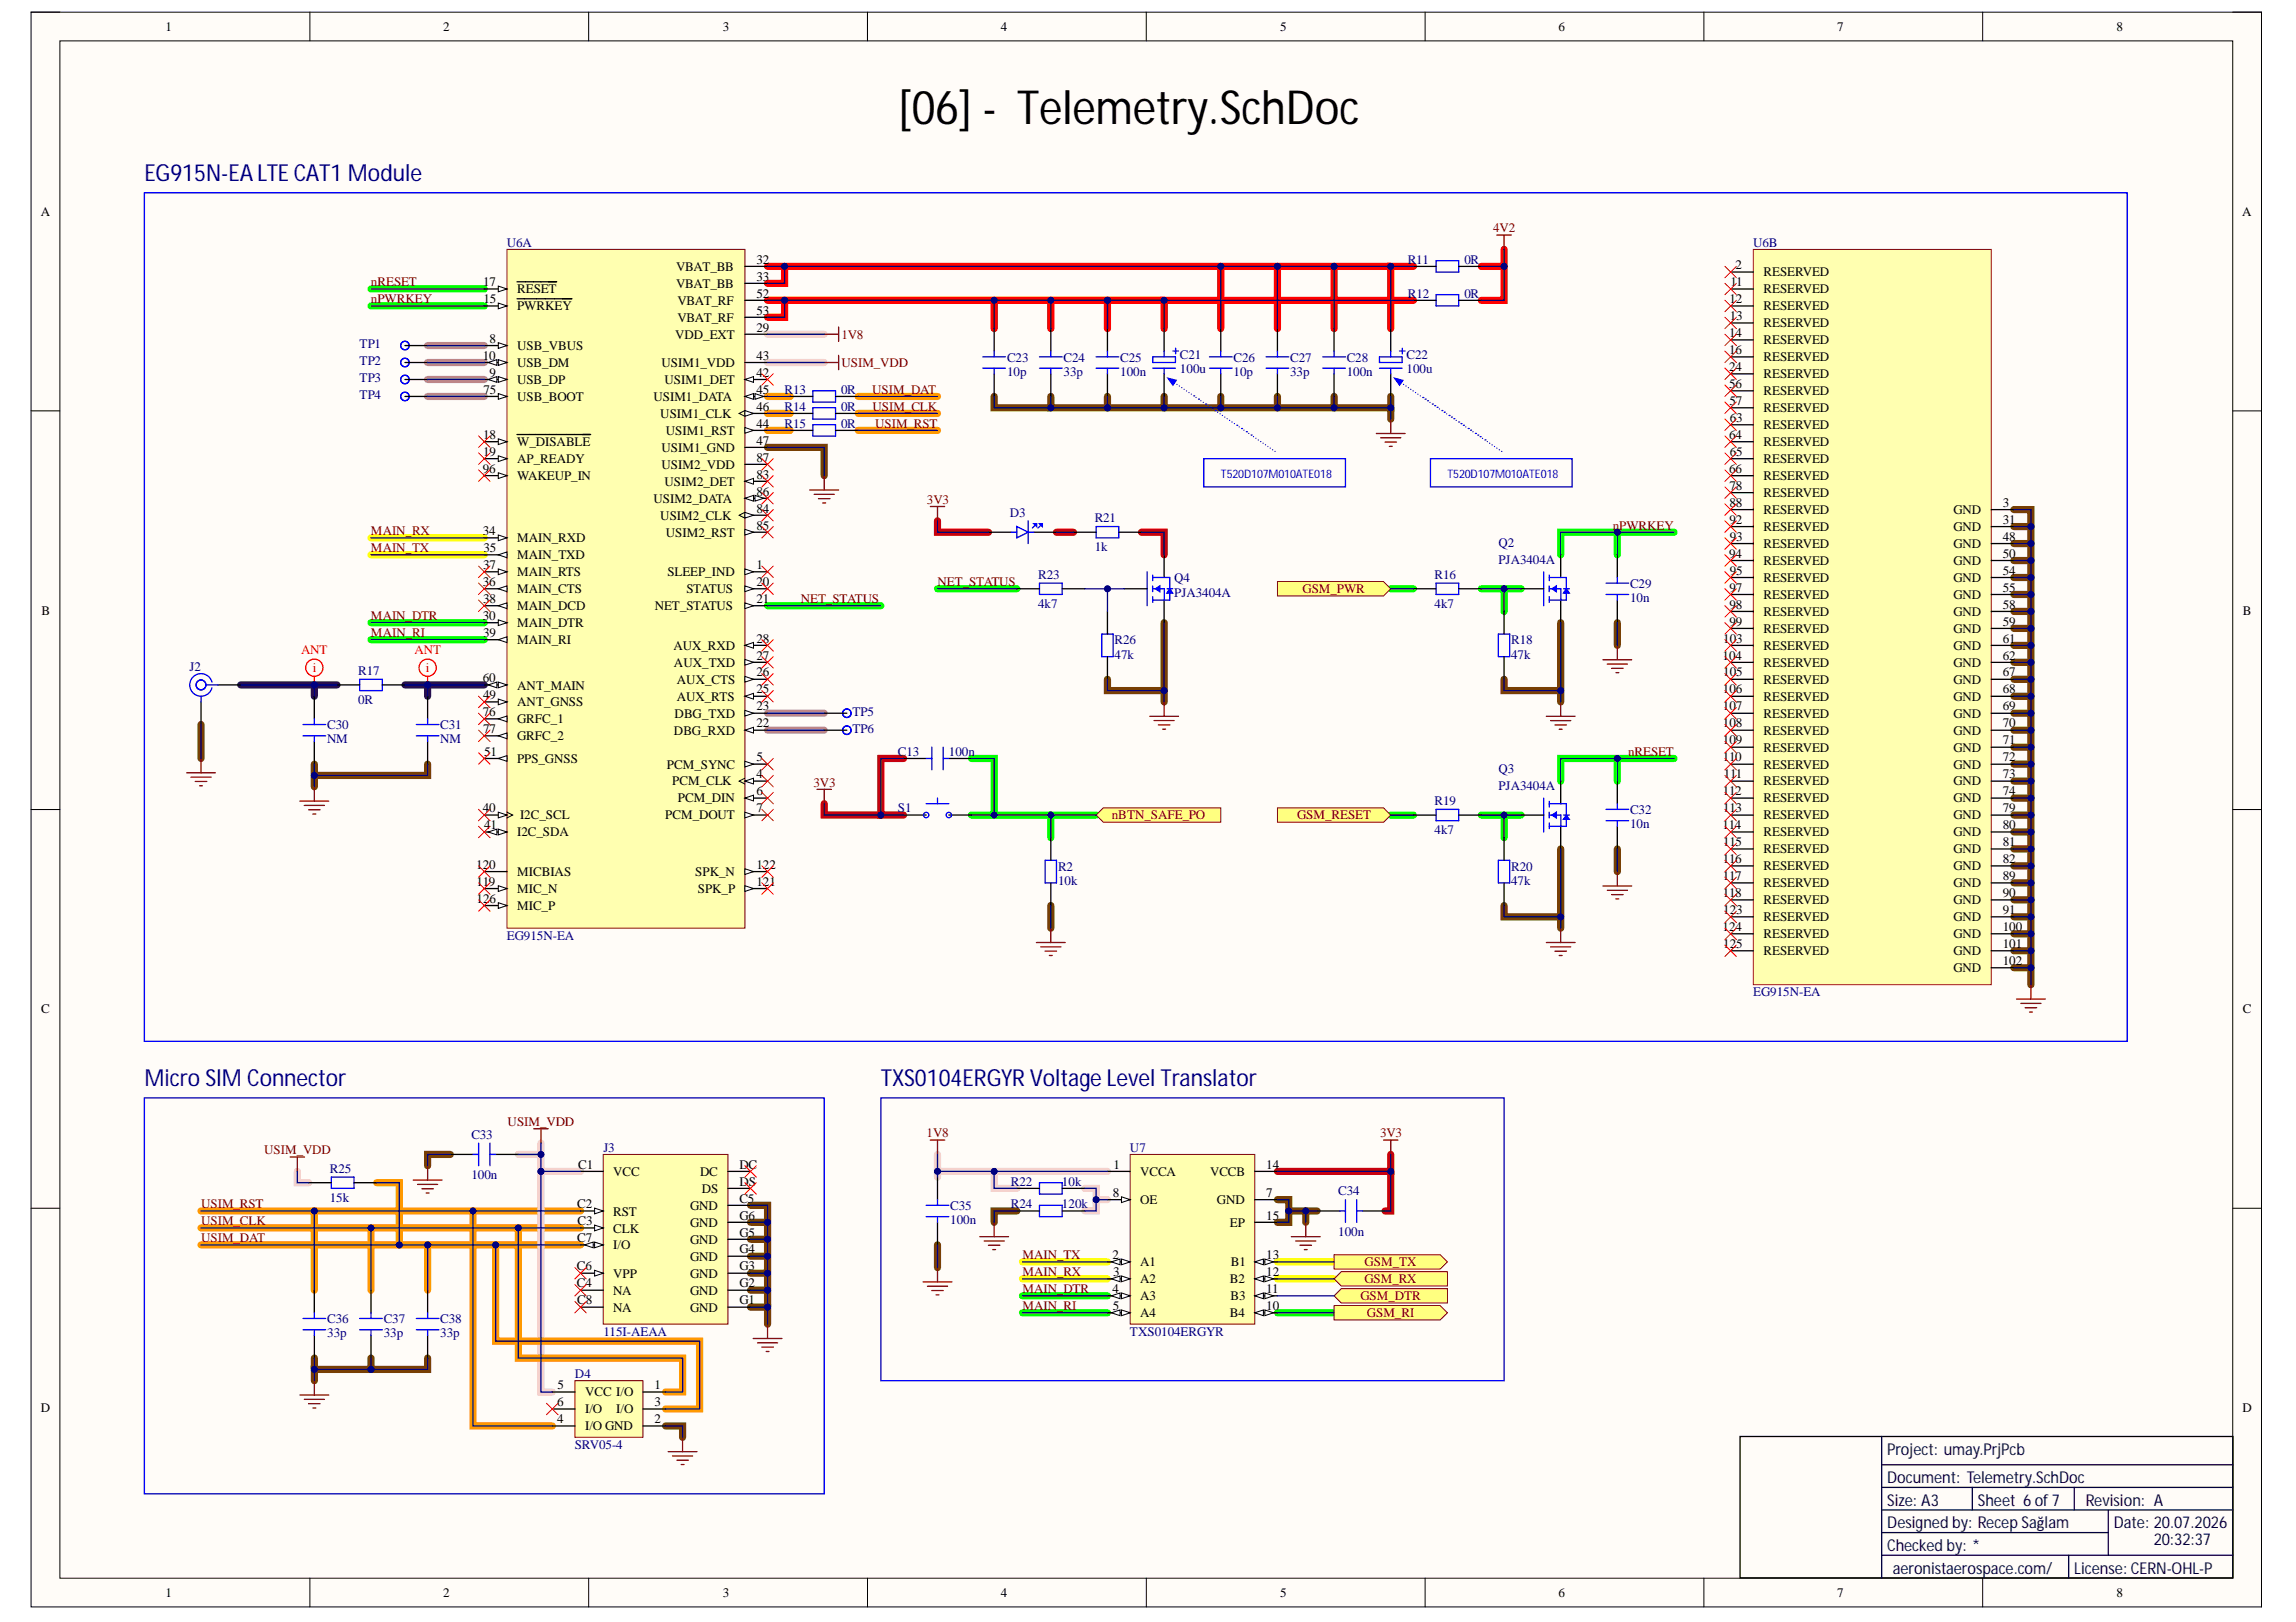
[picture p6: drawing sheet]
<svg xmlns="http://www.w3.org/2000/svg" width="297mm" height="210mm" viewBox="0 0 297 210" stroke-linecap="round" stroke-linejoin="round" font-family="sans-serif">
<defs><g id="words">
<text font-size="6.1" x="116.2" y="16">[06] - Telemetry.SchDoc</text>
<g font-size="3" fill="#000080">
<text x="18.7" y="23.4">EG915N-EA LTE CAT1 Module</text>
<text x="18.7" y="140.5">Micro SIM Connector</text>
<text x="114" y="140.5">TXS0104ERGYR Voltage Level Translator</text>
</g>
<g font-size="2.1" fill="#030d42">
<text x="244.2" y="191.9">Document: Telemetry.SchDoc</text>
<text x="244.2" y="188.3">Project: umay.PrjPcb</text>
<text x="244.2" y="194.9">Size: A3</text>
<text x="244.2" y="197.8">Designed by: Recep Sağlam</text>
<text x="255.9" y="194.9">Sheet 6 of 7</text>
<text x="269.8" y="194.9">Revision: A</text>
<text x="273.5" y="197.8">Date: 20.07.2026</text>
<text x="244.2" y="200.7">Checked by: *</text>
<text x="244.9" y="203.6">aeronistaerospace.com/</text>
<text x="268.4" y="203.6">License: CERN-OHL-P</text>
<text x="278.6" y="200">20:32:37</text>
</g>
<g font-size="1.7">
<text x="21.4" y="4">1</text>
<text x="57.3" y="4">2</text>
<text x="93.5" y="4">3</text>
<text x="129.5" y="4">4</text>
<text x="165.6" y="4">5</text>
<text x="201.6" y="4">6</text>
<text x="237.7" y="4">7</text>
<text x="273.8" y="4">8</text>
<text x="5.3" y="27.9">A</text>
<text x="290.1" y="27.9">A</text>
<text x="87.5" y="35">VBAT_BB</text>
<text x="97.9" y="34.1">32</text>
<text x="224.5" y="34.8">2</text>
<text x="228.1" y="35.8">RESERVED</text>
<text x="62.5" y="37">17</text>
<text x="62.5" y="39.2">15</text>
<text x="66.9" y="38">RESET</text>
<text x="66.9" y="40.2">PWRKEY</text>
<text x="87.5" y="37.2">VBAT_BB</text>
<text x="87.7" y="39.4">VBAT_RF</text>
<text x="87.7" y="41.6">VBAT_RF</text>
<text x="97.9" y="36.3">33</text>
<text x="97.9" y="38.5">52</text>
<text x="97.9" y="40.7">53</text>
<text x="223.7" y="39.2">12</text>
<text x="223.8" y="41.4">13</text>
<text x="223.9" y="37">11</text>
<text x="228.1" y="38">RESERVED</text>
<text x="228.1" y="40.2">RESERVED</text>
<text x="62.5" y="46.6">10</text>
<text x="63.3" y="44.4">8</text>
<text x="66.9" y="45.3">USB_VBUS</text>
<text x="66.9" y="47.5">USB_DM</text>
<text x="85.6" y="47.5">USIM1_VDD</text>
<text x="87.4" y="43.8">VDD_EXT</text>
<text x="97.9" y="42.9">29</text>
<text x="97.9" y="46.6">43</text>
<text x="223.7" y="43.6">14</text>
<text x="223.7" y="45.8">16</text>
<text x="228.1" y="42.4">RESERVED</text>
<text x="228.1" y="44.5">RESERVED</text>
<text x="228.1" y="46.7">RESERVED</text>
<text x="62.5" y="51">75</text>
<text x="63.3" y="48.8">9</text>
<text x="66.9" y="49.7">USB_DP</text>
<text x="66.9" y="51.9">USB_BOOT</text>
<text x="84.5" y="51.9">USIM1_DATA</text>
<text x="86" y="49.7">USIM1_DET</text>
<text x="97.9" y="51">45</text>
<text x="97.9" y="53.2">46</text>
<text x="97.9" y="48.8">42</text>
<text x="223.7" y="50.2">56</text>
<text x="223.7" y="48">24</text>
<text x="223.7" y="52.4">57</text>
<text x="228.1" y="51.1">RESERVED</text>
<text x="228.1" y="53.3">RESERVED</text>
<text x="228.1" y="48.9">RESERVED</text>
<text x="62.5" y="56.8">18</text>
<text x="62.5" y="59">19</text>
<text x="66.9" y="57.7">W_DISABLE</text>
<text x="66.9" y="59.9">AP_READY</text>
<text x="85.4" y="54.1">USIM1_CLK</text>
<text x="85.6" y="58.5">USIM1_GND</text>
<text x="86.1" y="56.3">USIM1_RST</text>
<text x="97.9" y="59.8">87</text>
<text x="97.9" y="55.4">44</text>
<text x="97.9" y="57.6">47</text>
<text x="223.7" y="56.8">64</text>
<text x="223.8" y="54.6">63</text>
<text x="223.8" y="59">65</text>
<text x="228.1" y="55.5">RESERVED</text>
<text x="228.1" y="57.7">RESERVED</text>
<text x="228.1" y="59.9">RESERVED</text>
<text x="62.5" y="61.2">96</text>
<text x="66.9" y="62.1">WAKEUP_IN</text>
<text x="84.5" y="65.1">USIM2_DATA</text>
<text x="85.6" y="60.7">USIM2_VDD</text>
<text x="86" y="62.9">USIM2_DET</text>
<text x="97.9" y="64.1">86</text>
<text x="97.9" y="61.9">83</text>
<text x="223.7" y="61.2">66</text>
<text x="223.7" y="63.4">78</text>
<text x="223.7" y="65.6">88</text>
<text x="228.1" y="62.1">RESERVED</text>
<text x="228.1" y="64.3">RESERVED</text>
<text x="259.1" y="65.6">3</text>
<text x="62.5" y="69.3">34</text>
<text x="62.5" y="71.5">35</text>
<text x="66.9" y="70.2">MAIN_RXD</text>
<text x="85.4" y="67.3">USIM2_CLK</text>
<text x="86.1" y="69.5">USIM2_RST</text>
<text x="97.9" y="66.3">84</text>
<text x="97.9" y="68.5">85</text>
<text x="223.7" y="67.8">92</text>
<text x="223.8" y="70">93</text>
<text x="228.1" y="66.5">RESERVED</text>
<text x="228.1" y="68.7">RESERVED</text>
<text x="228.1" y="70.9">RESERVED</text>
<text x="252.7" y="66.5">GND</text>
<text x="252.7" y="68.7">GND</text>
<text x="252.7" y="70.9">GND</text>
<text x="259.1" y="67.8">31</text>
<text x="259.1" y="70">48</text>
<text x="62.5" y="75.8">36</text>
<text x="62.5" y="73.6">37</text>
<text x="66.9" y="72.4">MAIN_TXD</text>
<text x="66.9" y="74.6">MAIN_RTS</text>
<text x="66.9" y="76.8">MAIN_CTS</text>
<text x="86.4" y="74.6">SLEEP_IND</text>
<text x="88.8" y="76.8">STATUS</text>
<text x="97.9" y="73.6">1</text>
<text x="97.9" y="75.8">20</text>
<text x="223.7" y="72.2">94</text>
<text x="223.7" y="76.6">97</text>
<text x="223.8" y="74.4">95</text>
<text x="228.1" y="73.1">RESERVED</text>
<text x="228.1" y="75.3">RESERVED</text>
<text x="228.1" y="77.5">RESERVED</text>
<text x="252.7" y="73.1">GND</text>
<text x="252.7" y="75.3">GND</text>
<text x="252.7" y="77.5">GND</text>
<text x="259.1" y="72.2">50</text>
<text x="259.1" y="74.4">54</text>
<text x="259.1" y="76.6">55</text>
<text x="5.4" y="79.6">B</text>
<text x="62.5" y="80.2">30</text>
<text x="62.5" y="78">38</text>
<text x="62.5" y="82.4">39</text>
<text x="66.9" y="79">MAIN_DCD</text>
<text x="66.9" y="81.2">MAIN_DTR</text>
<text x="66.9" y="83.4">MAIN_RI</text>
<text x="84.7" y="79">NET_STATUS</text>
<text x="97.9" y="78">21</text>
<text x="97.9" y="83.2">28</text>
<text x="222.9" y="83.2">103</text>
<text x="223.7" y="78.8">98</text>
<text x="223.7" y="81">99</text>
<text x="228.1" y="79.7">RESERVED</text>
<text x="228.1" y="81.9">RESERVED</text>
<text x="252.7" y="79.7">GND</text>
<text x="252.7" y="81.9">GND</text>
<text x="259.1" y="78.8">58</text>
<text x="259.1" y="81">59</text>
<text x="259.1" y="83.2">61</text>
<text x="290.2" y="79.6">B</text>
<text x="62.5" y="88.3">60</text>
<text x="66.9" y="89.2">ANT_MAIN</text>
<text x="87.1" y="84.1">AUX_RXD</text>
<text x="87.2" y="86.3">AUX_TXD</text>
<text x="87.6" y="88.5">AUX_CTS</text>
<text x="97.9" y="85.3">27</text>
<text x="97.9" y="87.5">26</text>
<text x="97.9" y="89.7">25</text>
<text x="222.9" y="85.3">104</text>
<text x="222.9" y="89.7">106</text>
<text x="222.9" y="87.5">105</text>
<text x="228.1" y="84.1">RESERVED</text>
<text x="228.1" y="86.3">RESERVED</text>
<text x="228.1" y="88.5">RESERVED</text>
<text x="252.7" y="84.1">GND</text>
<text x="252.7" y="86.3">GND</text>
<text x="252.7" y="88.5">GND</text>
<text x="259.1" y="85.3">62</text>
<text x="259.1" y="87.5">67</text>
<text x="259.1" y="89.7">68</text>
<text x="62.5" y="92.7">76</text>
<text x="62.5" y="90.5">49</text>
<text x="62.5" y="94.9">77</text>
<text x="66.9" y="91.4">ANT_GNSS</text>
<text x="66.9" y="93.6">GRFC_1</text>
<text x="66.9" y="95.8">GRFC_2</text>
<text x="87.2" y="95.1">DBG_RXD</text>
<text x="87.3" y="92.9">DBG_TXD</text>
<text x="87.6" y="90.7">AUX_RTS</text>
<text x="97.9" y="94.1">22</text>
<text x="97.9" y="91.9">23</text>
<text x="222.9" y="91.9">107</text>
<text x="222.9" y="94.1">108</text>
<text x="228.1" y="90.7">RESERVED</text>
<text x="228.1" y="92.9">RESERVED</text>
<text x="228.1" y="95.1">RESERVED</text>
<text x="252.7" y="90.7">GND</text>
<text x="252.7" y="92.9">GND</text>
<text x="252.7" y="95.1">GND</text>
<text x="259.1" y="91.9">69</text>
<text x="259.1" y="94.1">70</text>
<text x="62.6" y="97.8">51</text>
<text x="66.9" y="98.7">PPS_GNSS</text>
<text x="86.3" y="99.5">PCM_SYNC</text>
<text x="86.9" y="101.6">PCM_CLK</text>
<text x="97.9" y="98.5">5</text>
<text x="97.9" y="100.7">4</text>
<text x="222.9" y="96.3">109</text>
<text x="222.9" y="98.5">110</text>
<text x="223" y="100.7">111</text>
<text x="228.1" y="97.3">RESERVED</text>
<text x="228.1" y="99.5">RESERVED</text>
<text x="228.1" y="101.6">RESERVED</text>
<text x="252.7" y="97.3">GND</text>
<text x="252.7" y="99.5">GND</text>
<text x="252.7" y="101.6">GND</text>
<text x="259.1" y="96.3">71</text>
<text x="259.1" y="98.5">72</text>
<text x="259.1" y="100.7">73</text>
<text x="62.5" y="105.1">40</text>
<text x="62.6" y="107.3">41</text>
<text x="67.3" y="106">I2C_SCL</text>
<text x="86.1" y="106">PCM_DOUT</text>
<text x="87.7" y="103.8">PCM_DIN</text>
<text x="97.9" y="102.9">6</text>
<text x="97.9" y="105.1">7</text>
<text x="222.9" y="107.3">114</text>
<text x="222.9" y="102.9">112</text>
<text x="222.9" y="105.1">113</text>
<text x="228.1" y="103.8">RESERVED</text>
<text x="228.1" y="106">RESERVED</text>
<text x="252.7" y="103.8">GND</text>
<text x="252.7" y="106">GND</text>
<text x="259.1" y="102.9">74</text>
<text x="259.1" y="105.1">79</text>
<text x="259.1" y="107.3">80</text>
<text x="61.6" y="112.5">120</text>
<text x="66.9" y="108.2">I2C_SDA</text>
<text x="66.9" y="113.4">MICBIAS</text>
<text x="89.9" y="113.4">SPK_N</text>
<text x="97.9" y="112.5">122</text>
<text x="222.9" y="111.7">116</text>
<text x="222.9" y="113.9">117</text>
<text x="222.9" y="109.5">115</text>
<text x="228.1" y="108.2">RESERVED</text>
<text x="228.1" y="110.4">RESERVED</text>
<text x="228.1" y="112.6">RESERVED</text>
<text x="252.7" y="108.2">GND</text>
<text x="252.7" y="110.4">GND</text>
<text x="252.7" y="112.6">GND</text>
<text x="259.1" y="109.5">81</text>
<text x="259.1" y="111.7">82</text>
<text x="259.1" y="113.9">89</text>
<text x="61.7" y="114.7">119</text>
<text x="61.7" y="116.9">126</text>
<text x="66.9" y="115.6">MIC_N</text>
<text x="66.9" y="117.8">MIC_P</text>
<text x="90.3" y="115.6">SPK_P</text>
<text x="97.9" y="114.7">121</text>
<text x="222.9" y="116.1">118</text>
<text x="222.9" y="118.3">123</text>
<text x="228.1" y="114.8">RESERVED</text>
<text x="228.1" y="117">RESERVED</text>
<text x="228.1" y="119.2">RESERVED</text>
<text x="252.7" y="114.8">GND</text>
<text x="252.7" y="117">GND</text>
<text x="252.7" y="119.2">GND</text>
<text x="259.1" y="116.1">90</text>
<text x="259.1" y="118.3">91</text>
<text x="222.9" y="120.5">124</text>
<text x="222.9" y="122.7">125</text>
<text x="228.1" y="121.4">RESERVED</text>
<text x="228.1" y="123.6">RESERVED</text>
<text x="252.7" y="121.4">GND</text>
<text x="252.7" y="123.6">GND</text>
<text x="252.7" y="125.8">GND</text>
<text x="259.1" y="120.5">100</text>
<text x="259.1" y="122.7">101</text>
<text x="259.1" y="124.9">102</text>
<text x="5.3" y="131.1">C</text>
<text x="290.2" y="131.1">C</text>
<text x="74.8" y="151.2">C1</text>
<text x="79.3" y="152.2">VCC</text>
<text x="90.6" y="152.2">DC</text>
<text x="90.8" y="154.4">DS</text>
<text x="95.7" y="155.6">C5</text>
<text x="95.7" y="153.4">DS</text>
<text x="95.7" y="151.2">DC</text>
<text x="144" y="154.9">8</text>
<text x="144.1" y="151.2">1</text>
<text x="147.5" y="155.8">OE</text>
<text x="147.5" y="152.2">VCCA</text>
<text x="156.5" y="152.2">VCCB</text>
<text x="157.4" y="155.8">GND</text>
<text x="163.8" y="154.9">7</text>
<text x="163.8" y="151.2">14</text>
<text x="74.7" y="156.3">C2</text>
<text x="74.7" y="160.7">C7</text>
<text x="74.7" y="158.5">C3</text>
<text x="79.3" y="157.3">RST</text>
<text x="79.3" y="159.5">CLK</text>
<text x="79.3" y="161.7">I/O</text>
<text x="89.3" y="156.6">GND</text>
<text x="89.3" y="160.9">GND</text>
<text x="89.3" y="158.7">GND</text>
<text x="95.7" y="160">G5</text>
<text x="95.7" y="157.8">G6</text>
<text x="159.1" y="158.7">EP</text>
<text x="163.8" y="157.8">15</text>
<text x="74.6" y="166.6">C4</text>
<text x="74.6" y="164.4">C6</text>
<text x="79.3" y="167.5">NA</text>
<text x="79.3" y="165.3">VPP</text>
<text x="89.3" y="167.5">GND</text>
<text x="89.3" y="165.3">GND</text>
<text x="89.3" y="163.1">GND</text>
<text x="95.7" y="166.6">G2</text>
<text x="95.7" y="164.4">G3</text>
<text x="95.7" y="162.2">G4</text>
<text x="143.9" y="162.9">2</text>
<text x="143.9" y="167.3">4</text>
<text x="144" y="165.1">3</text>
<text x="147.5" y="163.9">A1</text>
<text x="147.5" y="166.1">A2</text>
<text x="159.1" y="166.1">B2</text>
<text x="159.3" y="163.9">B1</text>
<text x="163.8" y="162.9">13</text>
<text x="163.8" y="165.1">12</text>
<text x="163.8" y="167.3">11</text>
<text x="74.7" y="168.8">C8</text>
<text x="79.3" y="169.7">NA</text>
<text x="89.3" y="169.7">GND</text>
<text x="95.7" y="168.8">G1</text>
<text x="144" y="169.5">5</text>
<text x="147.5" y="168.3">A3</text>
<text x="147.5" y="170.4">A4</text>
<text x="159.1" y="170.4">B4</text>
<text x="159.2" y="168.3">B3</text>
<text x="163.8" y="169.5">10</text>
<text x="72.1" y="179.8">5</text>
<text x="84.7" y="179.8">1</text>
<text x="5.3" y="182.7">D</text>
<text x="72.1" y="184.2">4</text>
<text x="72.1" y="182">6</text>
<text x="75.7" y="185.1">I/O GND</text>
<text x="75.7" y="180.7">VCC I/O</text>
<text x="75.7" y="182.9">I/O</text>
<text x="79.7" y="182.9">I/O</text>
<text x="84.7" y="184.2">2</text>
<text x="84.7" y="182">3</text>
<text x="290.1" y="182.7">D</text>
<text x="21.4" y="206.7">1</text>
<text x="57.3" y="206.7">2</text>
<text x="93.5" y="206.7">3</text>
<text x="129.5" y="206.7">4</text>
<text x="165.6" y="206.7">5</text>
<text x="201.6" y="206.7">6</text>
<text x="237.7" y="206.7">7</text>
<text x="273.8" y="206.7">8</text>
</g>
<g font-size="1.7" fill="#000080">
<text x="65.6" y="31.9">U6A</text>
<text x="182.1" y="34.1">R11</text>
<text x="189.4" y="34.1">0R</text>
<text x="226.8" y="31.9">U6B</text>
<text x="182.1" y="38.5">R12</text>
<text x="189.4" y="38.5">0R</text>
<text x="46.5" y="45.1">TP1</text>
<text x="46.5" y="47.3">TP2</text>
<text x="130.3" y="46.8">C23</text>
<text x="137.6" y="46.8">C24</text>
<text x="144.9" y="46.8">C25</text>
<text x="152.7" y="46.4">C21</text>
<text x="159.6" y="46.8">C26</text>
<text x="166.9" y="46.8">C27</text>
<text x="174.2" y="46.8">C28</text>
<text x="182" y="46.4">C22</text>
<text x="46.5" y="49.5">TP3</text>
<text x="46.5" y="51.7">TP4</text>
<text x="101.5" y="51">R13</text>
<text x="101.5" y="53.2">R14</text>
<text x="108.8" y="51">0R</text>
<text x="108.8" y="53.2">0R</text>
<text x="130.3" y="48.6">10p</text>
<text x="137.6" y="48.6">33p</text>
<text x="144.9" y="48.6">100n</text>
<text x="152.7" y="48.3">100u</text>
<text x="159.6" y="48.6">10p</text>
<text x="166.9" y="48.6">33p</text>
<text x="174.2" y="48.6">100n</text>
<text x="182" y="48.3">100u</text>
<text x="101.5" y="55.4">R15</text>
<text x="108.8" y="55.4">0R</text>
<text x="130.6" y="66.9">D3</text>
<text x="141.6" y="67.6">R21</text>
<text x="141.6" y="71.3">1k</text>
<text x="193.8" y="70.7">Q2</text>
<text x="134.3" y="74.9">R23</text>
<text x="151.9" y="75.3">Q4</text>
<text x="151.9" y="77.2">PJA3404A</text>
<text x="185.6" y="74.9">R16</text>
<text x="193.8" y="72.9">PJA3404A</text>
<text x="210.9" y="76.1">C29</text>
<text x="210.9" y="77.9">10n</text>
<text x="134.3" y="78.6">4k7</text>
<text x="144.2" y="83.4">R26</text>
<text x="185.6" y="78.6">4k7</text>
<text x="195.5" y="83.4">R18</text>
<text x="24.5" y="86.8">J2</text>
<text x="46.3" y="87.4">R17</text>
<text x="144.2" y="85.2">47k</text>
<text x="195.5" y="85.2">47k</text>
<text x="42.3" y="94.3">C30</text>
<text x="46.3" y="91">0R</text>
<text x="57" y="94.3">C31</text>
<text x="110.3" y="92.7">TP5</text>
<text x="110.3" y="94.9">TP6</text>
<text x="42.3" y="96.2">NM</text>
<text x="57" y="96.2">NM</text>
<text x="116.2" y="97.8">C13</text>
<text x="122.8" y="97.8">100n</text>
<text x="193.8" y="100">Q3</text>
<text x="116.2" y="105.1">S1</text>
<text x="185.6" y="104.2">R19</text>
<text x="185.6" y="107.9">4k7</text>
<text x="193.8" y="102.2">PJA3404A</text>
<text x="210.9" y="105.3">C32</text>
<text x="210.9" y="107.2">10n</text>
<text x="136.9" y="112.7">R2</text>
<text x="195.5" y="112.7">R20</text>
<text x="136.9" y="114.5">10k</text>
<text x="195.5" y="114.5">47k</text>
<text x="65.6" y="121.6">EG915N-EA</text>
<text x="226.8" y="128.9">EG915N-EA</text>
<text x="61" y="147.4">C33</text>
<text x="78.1" y="149">J3</text>
<text x="146.2" y="149">U7</text>
<text x="42.7" y="151.8">R25</text>
<text x="42.7" y="155.5">15k</text>
<text x="61" y="152.5">100n</text>
<text x="130.8" y="153.4">R22</text>
<text x="137.4" y="153.4">10k</text>
<text x="173.1" y="154.7">C34</text>
<text x="122.9" y="156.6">C35</text>
<text x="122.9" y="158.4">100n</text>
<text x="130.8" y="156.3">R24</text>
<text x="137.4" y="156.3">120k</text>
<text x="173.1" y="159.9">100n</text>
<text x="42.3" y="171.2">C36</text>
<text x="42.3" y="173.1">33p</text>
<text x="49.6" y="171.2">C37</text>
<text x="49.6" y="173.1">33p</text>
<text x="57" y="171.2">C38</text>
<text x="57" y="173.1">33p</text>
<text x="78.1" y="172.9">115I-AEAA</text>
<text x="146.2" y="172.9">TXS0104ERGYR</text>
<text x="74.4" y="178.3">D4</text>
<text x="74.4" y="187.5">SRV05-4</text>
</g>
<g font-size="1.7" fill="#800000">
<text x="193.2" y="30.1">4V2</text>
<text x="48" y="37">nRESET</text>
<text x="48" y="39.2">nPWRKEY</text>
<text x="108.8" y="47.5">USIM_VDD</text>
<text x="108.8" y="43.8">1V8</text>
<text x="112.8" y="51">USIM_DAT</text>
<text x="112.9" y="53.2">USIM_CLK</text>
<text x="113.2" y="55.4">USIM_RST</text>
<text x="119.9" y="65.2">3V3</text>
<text x="48" y="69.3">MAIN_RX</text>
<text x="48" y="71.5">MAIN_TX</text>
<text x="208.6" y="68.5">nPWRKEY</text>
<text x="121.3" y="75.8">NET_STATUS</text>
<text x="168.5" y="76.8">GSM_PWR</text>
<text x="48" y="80.2">MAIN_DTR</text>
<text x="48" y="82.4">MAIN_RI</text>
<text x="103.6" y="78">NET_STATUS</text>
<text x="105.3" y="101.8">3V3</text>
<text x="210.6" y="97.8">nRESET</text>
<text x="143.8" y="106">nBTN_SAFE_PO</text>
<text x="167.8" y="106">GSM_RESET</text>
<text x="34.2" y="149.4">USIM_VDD</text>
<text x="65.7" y="145.7">USIM_VDD</text>
<text x="119.9" y="147.2">1V8</text>
<text x="178.5" y="147.2">3V3</text>
<text x="26" y="160.7">USIM_DAT</text>
<text x="26" y="158.5">USIM_CLK</text>
<text x="26" y="156.3">USIM_RST</text>
<text x="132.3" y="165.1">MAIN_RX</text>
<text x="132.3" y="162.9">MAIN_TX</text>
<text x="132.3" y="167.3">MAIN_DTR</text>
<text x="176.5" y="166.1">GSM_RX</text>
<text x="176.5" y="163.9">GSM_TX</text>
<text x="132.3" y="169.5">MAIN_RI</text>
<text x="176" y="168.3">GSM_DTR</text>
<text x="176.8" y="170.4">GSM_RI</text>
</g>
<g font-size="1.7" fill="#f00">
<text x="38.9" y="84.6">ANT</text>
<text x="40.5" y="87">i</text>
<text x="53.6" y="84.6">ANT</text>
<text x="55.1" y="87">i</text>
</g>
<g font-size="1.5" fill="#00f">
<text x="157.9" y="61.9">T520D107M010ATE018</text>
<text x="187.2" y="61.9">T520D107M010ATE018</text>
</g>
</g></defs>
<path d="M4 1.6h288.6v206.4h-288.6z" fill-rule="evenodd" fill="#fffcf8"/>
<path d="M4 1.6h288.6v206.4h-288.6z" fill="none" stroke="#000" stroke-width=".13"/>
<path d="M7.7 5.3h281.2v198.9h-281.2z" fill-rule="evenodd" fill="#fffcf8"/>
<g fill="none" stroke="#000" stroke-width=".13">
<path d="M4 1.6h3.7M7.7 5.3h281.2v198.9h-281.2zM40.1 1.6v3.7M76.2 1.6v3.7M112.2 1.6v3.7M148.3 1.6v3.7M184.4 1.6v3.7M220.4 1.6v3.7M256.5 1.6v3.7M288.9 1.6h3.7v3.7M4 53.2h3.7M288.9 53.2h3.7"/>
<path d="M4 104.8h3.7M288.9 104.8h3.7M4 156.4h3.7M288.9 156.4h3.7M40.1 204.2v3.8M76.2 204.2v3.8M112.2 204.2v3.8M148.3 204.2v3.8M184.4 204.2v3.8M220.4 204.2v3.8M256.5 204.2v3.8M292.6 204.2v3.8"/>
</g>
<g fill="none" stroke="#783f04" stroke-width=".93">
<path d="M99.3 57.9h7.3v3.7M128.6 51.3v1.5h7.3M135.9 51.3v1.5h7.4M143.3 51.3v1.5M150.6 51.3v1.5M157.9 51.3v1.5M165.3 51.3v1.5M172.6 51.3v1.5M179.9 51.3v1.5h-36.6M179.9 52.8v1.4M260.5 66h2.2v61.4M260.5 79.1h2.2"/>
<path d="M260.5 76.9h2.2M260.5 74.7h2.2M260.5 72.5h2.2M260.5 70.3h2.2M260.5 68.1h2.2M26 93.8v4.4M40.7 98.9v2.9M55.3 98.9v1.4h-14.6M143.3 87.9v1.5h7.3M150.6 80.6v10.2M194.6 87.9v1.5h7.3M201.9 80.6v10.2"/>
<path d="M209.2 80.6v2.9M260.5 98.9h2.2M260.5 96.7h2.2M260.5 94.5h2.2M260.5 92.3h2.2M260.5 90.1h2.2M260.5 87.9h2.2M260.5 85.7h2.2M260.5 83.5h2.2M260.5 81.3h2.2M135.9 117.2v2.9M194.6 117.2v1.4h7.3"/>
<path d="M201.9 109.9v10.2M209.2 109.9v2.9M260.5 118.6h2.2M260.5 116.5h2.2M260.5 114.3h2.2M260.5 112.1h2.2M260.5 109.9h2.2M260.5 107.7h2.2M260.5 105.5h2.2M260.5 103.3h2.2M260.5 101.1h2.2M260.5 125.2h2.2"/>
<path d="M260.5 123h2.2M260.5 120.8h2.2M58.3 149.4h-3v1.5M97.1 156h2.2v11M97.1 158.2h2.2M131.6 156.7h-3v1.5M165.3 155.2h1.4v3h-1.4M166.7 156.7h3.7M168.9 156.7v1.5M40.7 175.7v1.5M48 175.7v1.5M55.3 175.7v1.5h-14.6v1.5"/>
<path d="M97.1 169.2h2.2v2.2M97.1 160.4h2.2M97.1 162.6h2.2M97.1 164.8h2.2M97.1 167h2.2M99.3 167v2.2M121.3 161.1v2.9M86.1 184.5h2.2v1.5"/>
</g>
<g fill="none" stroke="#f00" stroke-width=".93">
<path d="M99.3 38.9h44M99.3 34.5h73.3M101.5 34.5v2.2h-2.2M101.5 38.9v2.2h-2.2M128.6 38.9v3.6M135.9 38.9v3.6M143.3 38.9h7.3M143.3 38.9v3.6M157.9 34.5v8M165.3 34.5v8M172.6 34.5h7.3M172.6 34.5v8"/>
<path d="M182.9 34.5h-3v8M182.9 38.9h-32.3v3.6M191.6 34.5h3M194.6 32.3v6.6h-3"/>
</g>
<g fill="none" stroke="#0f0" stroke-width=".93">
<path d="M48 37.4h14.7M48 39.6h14.7M99.3 78.4h14.7M121.3 76.2h10.3M179.9 76.2h3M191.6 76.2h5.2M194.6 76.2v2.9M209.2 68.9v2.9M216.6 68.9h-14.7v2.9M48 80.6h14.7M48 82.8h14.7M125.7 98.2h2.9v7.3h-2.9"/>
<path d="M209.2 98.2v2.9M216.6 98.2h-14.7v2.9M128.6 105.5h13.2M135.9 105.5v2.9M179.9 105.5h3M191.6 105.5h5.2M194.6 105.5v2.9M132.3 169.9h11M132.3 167.7h11M165.3 169.9h7.3"/>
</g>
<g fill="none" stroke="#f90" stroke-width=".93">
<path d="M99.3 51.3h2.9M99.3 53.5h2.9M99.3 55.7h2.9M111 51.3h10.3M111 53.5h10.3M111 55.7h10.3M26 158.9h49.1M26 156.7h49.1M40.7 156.7v10.3M48 158.9v8.1M48.7 153.1h3v8M61.2 156.7v27.8h10.3"/>
<path d="M67.1 158.9v16.8h21.2v4.4h-2.2M26 161.1h49.1M55.3 161.1v5.9M64.1 161.1v12.5h26.4v8.7h-4.4"/>
</g>
<path d="M99.3 43.3h7.3M99.3 46.9h7.3M38.5 151.6v1.5h1.4M67.1 149.4h2.9M70 147.9v3.7M70 151.6v28.5h1.5M70 151.6h5.1M121.3 149.4v2.2h22M121.3 151.6v.7M128.6 151.6v2.2h3M140.3 153.8h1.5v1.4h1.5M141.8 155.2v1.5h-1.5" fill="none" stroke="#f4cccc" stroke-width=".93"/>
<path d="M121.3 67.4v1.5h6.6M136.7 68.9h2.2M147.7 68.9h2.9v2.9M116.9 98.2h-2.9v7.3h2.9M106.6 104v1.5h7.4M179.9 149.4v2.2h-14.6M179.9 151.6v5.1h-.7" fill="none" stroke="#c00" stroke-width=".93"/>
<path d="M48 69.6h14.7M48 71.8h14.7M132.3 163.3h11M132.3 165.5h11M165.3 163.3h7.3M165.3 165.5h7.3" fill="none" stroke="#ff0" stroke-width=".93"/>
<path d="M31.1 88.6h12.5M40.7 88.6v1.5M52.4 88.6h10.3M55.3 88.6v1.5" fill="none" stroke="#20124d" stroke-width=".93"/>
<path d="M55.3 44.7h7.4M55.3 46.9h7.4M55.3 49.1h7.4M55.3 51.3h7.4M99.3 92.3h7.3M99.3 94.5h7.3" fill="none" stroke="#c27ba0" stroke-width=".93"/>
<path d="M78 149.4h16.2v22h-16.2z" fill-rule="evenodd" fill="#ffffb0"/>
<path d="M78 149.4h16.2v22h-16.2z" fill="none" stroke="#800000" stroke-width=".13"/>
<path d="M75.1 151.6h2.9M75.1 156.7h2.9" fill="none" stroke="#000" stroke-width=".17"/>
<path d="M76.9 156.3l1.1 .4-1.1 .4z" fill="#f8fcff"/>
<path d="M76.9 156.3l1.1 .4-1.1 .4z" fill="none" stroke="#000" stroke-width=".13"/>
<path d="M75.1 158.9h2.9" fill="none" stroke="#000" stroke-width=".17"/>
<path d="M76.9 158.5l1.1 .4-1.1 .4z" fill="#f8fcff"/>
<path d="M76.9 158.5l1.1 .4-1.1 .4z" fill="none" stroke="#000" stroke-width=".13"/>
<path d="M94.2 156h2.9M75.1 167h2.9M75.1 164.8h2.9" fill="none" stroke="#000" stroke-width=".17"/>
<path d="M76.9 164.4l1.1 .4-1.1 .3z" fill="#f8fcff"/>
<path d="M76.9 164.4l1.1 .4-1.1 .3z" fill="none" stroke="#000" stroke-width=".13"/>
<path d="M75.1 161.1h2.9" fill="none" stroke="#000" stroke-width=".17"/>
<path d="M76.9 160.7l1.1 .4-1.1 .4z" fill="#f8fcff"/>
<path d="M76.9 160.7l1.1 .4-1.1 .4z" fill="none" stroke="#000" stroke-width=".13"/>
<path d="M75.6 161.1l1.1-.4v.8z" fill="#f8fcff"/>
<path d="M75.6 161.1l1.1-.4v.8z" fill="none" stroke="#000" stroke-width=".13"/>
<path d="M94.2 158.2h2.9M94.2 153.8h2.9M94.2 151.6h2.9M75.1 169.2h2.9M94.2 169.2h2.9M94.2 167h2.9M94.2 164.8h2.9M94.2 162.6h2.9M94.2 160.4h2.9" fill="none" stroke="#000" stroke-width=".17"/>
<path d="M65.6 32.3h30.8v87.8h-30.8z" fill-rule="evenodd" fill="#ffffb0"/>
<path d="M65.6 32.3h30.8v87.8h-30.8z" fill="none" stroke="#800000" stroke-width=".13"/>
<path d="M62.7 37.4h2.9" fill="none" stroke="#000" stroke-width=".17"/>
<path d="M64.5 37l1.1 .4-1.1 .4z" fill="#f8fcff"/>
<path d="M64.5 37l1.1 .4-1.1 .4z" fill="none" stroke="#000" stroke-width=".13"/>
<path d="M62.7 39.6h2.9M66.9 36.5h5.1" fill="none" stroke="#000" stroke-width=".17"/>
<path d="M64.5 39.2l1.1 .4-1.1 .4z" fill="#f8fcff"/>
<path d="M64.5 39.2l1.1 .4-1.1 .4z" fill="none" stroke="#000" stroke-width=".13"/>
<path d="M66.9 38.7h7.1M62.7 44.7h2.9" fill="none" stroke="#000" stroke-width=".17"/>
<path d="M64.5 44.3l1.1 .4-1.1 .4z" fill="#f8fcff"/>
<path d="M64.5 44.3l1.1 .4-1.1 .4z" fill="none" stroke="#000" stroke-width=".13"/>
<path d="M62.7 46.9h2.9" fill="none" stroke="#000" stroke-width=".17"/>
<path d="M64.5 46.5l1.1 .4-1.1 .4z" fill="#f8fcff"/>
<path d="M64.5 46.5l1.1 .4-1.1 .4z" fill="none" stroke="#000" stroke-width=".13"/>
<path d="M63.2 46.9l1.1-.4v.8z" fill="#f8fcff"/>
<path d="M63.2 46.9l1.1-.4v.8z" fill="none" stroke="#000" stroke-width=".13"/>
<path d="M62.7 49.1h2.9" fill="none" stroke="#000" stroke-width=".17"/>
<path d="M64.5 48.7l1.1 .4-1.1 .4z" fill="#f8fcff"/>
<path d="M64.5 48.7l1.1 .4-1.1 .4z" fill="none" stroke="#000" stroke-width=".13"/>
<path d="M63.2 49.1l1.1-.4v.8z" fill="#f8fcff"/>
<path d="M63.2 49.1l1.1-.4v.8z" fill="none" stroke="#000" stroke-width=".13"/>
<path d="M62.7 51.3h2.9" fill="none" stroke="#000" stroke-width=".17"/>
<path d="M64.5 50.9l1.1 .4-1.1 .4z" fill="#f8fcff"/>
<path d="M64.5 50.9l1.1 .4-1.1 .4z" fill="none" stroke="#000" stroke-width=".13"/>
<path d="M62.7 57.2h2.9" fill="none" stroke="#000" stroke-width=".17"/>
<path d="M64.5 56.8l1.1 .4-1.1 .3z" fill="#f8fcff"/>
<path d="M64.5 56.8l1.1 .4-1.1 .3z" fill="none" stroke="#000" stroke-width=".13"/>
<path d="M62.7 59.4h2.9M66.9 56.2h9.5" fill="none" stroke="#000" stroke-width=".17"/>
<path d="M64.5 59l1.1 .4-1.1 .3z" fill="#f8fcff"/>
<path d="M64.5 59l1.1 .4-1.1 .3z" fill="none" stroke="#000" stroke-width=".13"/>
<path d="M62.7 61.6h2.9" fill="none" stroke="#000" stroke-width=".17"/>
<path d="M64.5 61.2l1.1 .4-1.1 .3z" fill="#f8fcff"/>
<path d="M64.5 61.2l1.1 .4-1.1 .3z" fill="none" stroke="#000" stroke-width=".13"/>
<path d="M96.4 94.5h2.9" fill="none" stroke="#000" stroke-width=".17"/>
<path d="M96.4 94.5l1.1-.4v.8z" fill="#f8fcff"/>
<path d="M96.4 94.5l1.1-.4v.8z" fill="none" stroke="#000" stroke-width=".13"/>
<path d="M96.4 92.3h2.9" fill="none" stroke="#000" stroke-width=".17"/>
<path d="M96.4 91.9l1.1 .4-1.1 .4z" fill="#f8fcff"/>
<path d="M96.4 91.9l1.1 .4-1.1 .4z" fill="none" stroke="#000" stroke-width=".13"/>
<path d="M62.7 69.6h2.9" fill="none" stroke="#000" stroke-width=".17"/>
<path d="M64.5 69.2l1.1 .4-1.1 .4z" fill="#f8fcff"/>
<path d="M64.5 69.2l1.1 .4-1.1 .4z" fill="none" stroke="#000" stroke-width=".13"/>
<path d="M62.7 71.8h2.9" fill="none" stroke="#000" stroke-width=".17"/>
<path d="M64.5 71.8l1.1-.4v.8z" fill="#f8fcff"/>
<path d="M64.5 71.8l1.1-.4v.8z" fill="none" stroke="#000" stroke-width=".13"/>
<path d="M62.7 74h2.9" fill="none" stroke="#000" stroke-width=".17"/>
<path d="M64.5 73.6l1.1 .4-1.1 .4z" fill="#f8fcff"/>
<path d="M64.5 73.6l1.1 .4-1.1 .4z" fill="none" stroke="#000" stroke-width=".13"/>
<path d="M62.7 76.2h2.9" fill="none" stroke="#000" stroke-width=".17"/>
<path d="M64.5 76.2l1.1-.4v.8z" fill="#f8fcff"/>
<path d="M64.5 76.2l1.1-.4v.8z" fill="none" stroke="#000" stroke-width=".13"/>
<path d="M62.7 78.4h2.9" fill="none" stroke="#000" stroke-width=".17"/>
<path d="M64.5 78.4l1.1-.4v.8z" fill="#f8fcff"/>
<path d="M64.5 78.4l1.1-.4v.8z" fill="none" stroke="#000" stroke-width=".13"/>
<path d="M62.7 80.6h2.9" fill="none" stroke="#000" stroke-width=".17"/>
<path d="M64.5 80.2l1.1 .4-1.1 .4z" fill="#f8fcff"/>
<path d="M64.5 80.2l1.1 .4-1.1 .4z" fill="none" stroke="#000" stroke-width=".13"/>
<path d="M62.7 82.8h2.9" fill="none" stroke="#000" stroke-width=".17"/>
<path d="M64.5 82.8l1.1-.4v.8z" fill="#f8fcff"/>
<path d="M64.5 82.8l1.1-.4v.8z" fill="none" stroke="#000" stroke-width=".13"/>
<path d="M62.7 88.6h2.9" fill="none" stroke="#000" stroke-width=".17"/>
<path d="M64.5 88.3l1.1 .3-1.1 .4z" fill="#f8fcff"/>
<path d="M64.5 88.3l1.1 .3-1.1 .4z" fill="none" stroke="#000" stroke-width=".13"/>
<path d="M63.2 88.6l1.1-.3v.7z" fill="#f8fcff"/>
<path d="M63.2 88.6l1.1-.3v.7z" fill="none" stroke="#000" stroke-width=".13"/>
<path d="M62.7 90.8h2.9" fill="none" stroke="#000" stroke-width=".17"/>
<path d="M64.5 90.5l1.1 .3-1.1 .4z" fill="#f8fcff"/>
<path d="M64.5 90.5l1.1 .3-1.1 .4z" fill="none" stroke="#000" stroke-width=".13"/>
<path d="M62.7 115h2.9" fill="none" stroke="#000" stroke-width=".17"/>
<path d="M64.5 114.6l1.1 .4-1.1 .4z" fill="#f8fcff"/>
<path d="M64.5 114.6l1.1 .4-1.1 .4z" fill="none" stroke="#000" stroke-width=".13"/>
<path d="M62.7 117.2h2.9" fill="none" stroke="#000" stroke-width=".17"/>
<path d="M64.5 116.8l1.1 .4-1.1 .4z" fill="#f8fcff"/>
<path d="M64.5 116.8l1.1 .4-1.1 .4z" fill="none" stroke="#000" stroke-width=".13"/>
<path d="M62.7 105.5h2.9" fill="none" stroke="#000" stroke-width=".17"/>
<path d="M64.5 105.1l1.1 .4-1.1 .3z" fill="#f8fcff"/>
<path d="M64.5 105.1l1.1 .4-1.1 .3zM65.6 105.1l.7 .4-.7 .3" fill="none" stroke="#000" stroke-width=".13"/>
<path d="M62.7 107.7h2.9" fill="none" stroke="#000" stroke-width=".17"/>
<path d="M64.5 107.3l1.1 .4-1.1 .3z" fill="#f8fcff"/>
<path d="M64.5 107.3l1.1 .4-1.1 .3z" fill="none" stroke="#000" stroke-width=".13"/>
<path d="M63.2 107.7l1.1-.4v.7z" fill="#f8fcff"/>
<path d="M63.2 107.7l1.1-.4v.7z" fill="none" stroke="#000" stroke-width=".13"/>
<path d="M96.4 34.5h2.9M96.4 36.7h2.9M96.4 38.9h2.9M96.4 41.1h2.9M96.4 43.3h2.9M96.4 46.9h2.9M96.4 51.3h2.9M96.4 60.1h2.9M62.7 112.8h2.9" fill="none" stroke="#000" stroke-width=".17"/>
<path d="M96.4 51.3l1.1-.4v.8z" fill="#f8fcff"/>
<path d="M96.4 51.3l1.1-.4v.8z" fill="none" stroke="#000" stroke-width=".13"/>
<path d="M97.7 50.9l1.1 .4-1.1 .4z" fill="#f8fcff"/>
<path d="M97.7 50.9l1.1 .4-1.1 .4z" fill="none" stroke="#000" stroke-width=".13"/>
<path d="M96.4 53.5h2.9" fill="none" stroke="#000" stroke-width=".17"/>
<path d="M96.4 53.1l1.1 .4-1.1 .4z" fill="#f8fcff"/>
<path d="M96.4 53.1l1.1 .4-1.1 .4zM96.4 53.1l-.8 .4 .8 .4" fill="none" stroke="#000" stroke-width=".13"/>
<path d="M96.4 55.7h2.9" fill="none" stroke="#000" stroke-width=".17"/>
<path d="M96.4 55.3l1.1 .4-1.1 .4z" fill="#f8fcff"/>
<path d="M96.4 55.3l1.1 .4-1.1 .4z" fill="none" stroke="#000" stroke-width=".13"/>
<path d="M96.4 49.1h2.9" fill="none" stroke="#000" stroke-width=".17"/>
<path d="M96.4 49.1l1.1-.4v.8z" fill="#f8fcff"/>
<path d="M96.4 49.1l1.1-.4v.8z" fill="none" stroke="#000" stroke-width=".13"/>
<path d="M96.4 64.5h2.9" fill="none" stroke="#000" stroke-width=".17"/>
<path d="M96.4 64.5l1.1-.4v.8z" fill="#f8fcff"/>
<path d="M96.4 64.5l1.1-.4v.8z" fill="none" stroke="#000" stroke-width=".13"/>
<path d="M97.7 64.1l1.1 .4-1.1 .4z" fill="#f8fcff"/>
<path d="M97.7 64.1l1.1 .4-1.1 .4z" fill="none" stroke="#000" stroke-width=".13"/>
<path d="M96.4 66.7h2.9" fill="none" stroke="#000" stroke-width=".17"/>
<path d="M96.4 66.3l1.1 .4-1.1 .3z" fill="#f8fcff"/>
<path d="M96.4 66.3l1.1 .4-1.1 .3zM96.4 66.3l-.8 .4 .8 .3" fill="none" stroke="#000" stroke-width=".13"/>
<path d="M96.4 68.9h2.9" fill="none" stroke="#000" stroke-width=".17"/>
<path d="M96.4 68.5l1.1 .4-1.1 .3z" fill="#f8fcff"/>
<path d="M96.4 68.5l1.1 .4-1.1 .3z" fill="none" stroke="#000" stroke-width=".13"/>
<path d="M96.4 62.3h2.9" fill="none" stroke="#000" stroke-width=".17"/>
<path d="M96.4 62.3l1.1-.4v.8z" fill="#f8fcff"/>
<path d="M96.4 62.3l1.1-.4v.8z" fill="none" stroke="#000" stroke-width=".13"/>
<path d="M96.4 74h2.9" fill="none" stroke="#000" stroke-width=".17"/>
<path d="M96.4 73.6l1.1 .4-1.1 .4z" fill="#f8fcff"/>
<path d="M96.4 73.6l1.1 .4-1.1 .4z" fill="none" stroke="#000" stroke-width=".13"/>
<path d="M96.4 76.2h2.9" fill="none" stroke="#000" stroke-width=".17"/>
<path d="M96.4 75.8l1.1 .4-1.1 .4z" fill="#f8fcff"/>
<path d="M96.4 75.8l1.1 .4-1.1 .4z" fill="none" stroke="#000" stroke-width=".13"/>
<path d="M96.4 78.4h2.9" fill="none" stroke="#000" stroke-width=".17"/>
<path d="M96.4 78l1.1 .4-1.1 .4z" fill="#f8fcff"/>
<path d="M96.4 78l1.1 .4-1.1 .4z" fill="none" stroke="#000" stroke-width=".13"/>
<path d="M62.7 93h2.9" fill="none" stroke="#000" stroke-width=".17"/>
<path d="M64.5 93l1.1-.3v.7z" fill="#f8fcff"/>
<path d="M64.5 93l1.1-.3v.7z" fill="none" stroke="#000" stroke-width=".13"/>
<path d="M62.7 95.2h2.9" fill="none" stroke="#000" stroke-width=".17"/>
<path d="M64.5 95.2l1.1-.3v.7z" fill="#f8fcff"/>
<path d="M64.5 95.2l1.1-.3v.7z" fill="none" stroke="#000" stroke-width=".13"/>
<path d="M96.4 83.5h2.9" fill="none" stroke="#000" stroke-width=".17"/>
<path d="M96.4 83.5l1.1-.4v.8z" fill="#f8fcff"/>
<path d="M96.4 83.5l1.1-.4v.8z" fill="none" stroke="#000" stroke-width=".13"/>
<path d="M96.4 85.7h2.9" fill="none" stroke="#000" stroke-width=".17"/>
<path d="M96.4 85.3l1.1 .4-1.1 .4z" fill="#f8fcff"/>
<path d="M96.4 85.3l1.1 .4-1.1 .4z" fill="none" stroke="#000" stroke-width=".13"/>
<path d="M96.4 87.9h2.9" fill="none" stroke="#000" stroke-width=".17"/>
<path d="M96.4 87.5l1.1 .4-1.1 .4z" fill="#f8fcff"/>
<path d="M96.4 87.5l1.1 .4-1.1 .4z" fill="none" stroke="#000" stroke-width=".13"/>
<path d="M96.4 90.1h2.9" fill="none" stroke="#000" stroke-width=".17"/>
<path d="M96.4 90.1l1.1-.4v.8z" fill="#f8fcff"/>
<path d="M96.4 90.1l1.1-.4v.8z" fill="none" stroke="#000" stroke-width=".13"/>
<path d="M96.4 98.9h2.9" fill="none" stroke="#000" stroke-width=".17"/>
<path d="M96.4 98.5l1.1 .4-1.1 .4z" fill="#f8fcff"/>
<path d="M96.4 98.5l1.1 .4-1.1 .4z" fill="none" stroke="#000" stroke-width=".13"/>
<path d="M96.4 101.1h2.9" fill="none" stroke="#000" stroke-width=".17"/>
<path d="M96.4 101.1l1.1-.4v.8z" fill="#f8fcff"/>
<path d="M96.4 101.1l1.1-.4v.8zM96.4 100.7l-.8 .4 .8 .4" fill="none" stroke="#000" stroke-width=".13"/>
<path d="M96.4 103.3h2.9" fill="none" stroke="#000" stroke-width=".17"/>
<path d="M96.4 103.3l1.1-.4v.7z" fill="#f8fcff"/>
<path d="M96.4 103.3l1.1-.4v.7z" fill="none" stroke="#000" stroke-width=".13"/>
<path d="M96.4 105.5h2.9" fill="none" stroke="#000" stroke-width=".17"/>
<path d="M96.4 105.1l1.1 .4-1.1 .3z" fill="#f8fcff"/>
<path d="M96.4 105.1l1.1 .4-1.1 .3z" fill="none" stroke="#000" stroke-width=".13"/>
<path d="M96.4 112.8h2.9" fill="none" stroke="#000" stroke-width=".17"/>
<path d="M96.4 112.4l1.1 .4-1.1 .4z" fill="#f8fcff"/>
<path d="M96.4 112.4l1.1 .4-1.1 .4z" fill="none" stroke="#000" stroke-width=".13"/>
<path d="M96.4 115h2.9" fill="none" stroke="#000" stroke-width=".17"/>
<path d="M96.4 114.6l1.1 .4-1.1 .4z" fill="#f8fcff"/>
<path d="M96.4 114.6l1.1 .4-1.1 .4z" fill="none" stroke="#000" stroke-width=".13"/>
<path d="M62.7 98.2h2.9" fill="none" stroke="#000" stroke-width=".17"/>
<path d="M64.5 98.2l1.1-.4v.7z" fill="#f8fcff"/>
<path d="M64.5 98.2l1.1-.4v.7z" fill="none" stroke="#000" stroke-width=".13"/>
<path d="M96.4 57.9h2.9" fill="none" stroke="#000" stroke-width=".17"/>
<path d="M226.8 32.3h30.8v95.1h-30.8z" fill-rule="evenodd" fill="#ffffb0"/>
<path d="M226.8 32.3h30.8v95.1h-30.8z" fill="none" stroke="#800000" stroke-width=".13"/>
<g fill="none" stroke="#000" stroke-width=".17">
<path d="M182.9 38.9h2.9M182.9 34.5h2.9M188.7 38.9h2.9M188.7 34.5h2.9M223.9 37.4h2.9M223.9 39.6h2.9M223.9 35.2h2.9M128.6 42.5v3M128.6 48.4v2.9M135.9 42.5v3M135.9 48.4v2.9M143.3 42.5v3"/>
<path d="M143.3 48.4v2.9M150.6 42.5v3M150.6 48.4v2.9M157.9 42.5v3M157.9 48.4v2.9M165.3 42.5v3M165.3 48.4v2.9M172.6 42.5v3M172.6 48.4v2.9M179.9 42.5v3M179.9 48.4v2.9M223.9 41.8h2.9"/>
<path d="M223.9 44h2.9M223.9 46.2h2.9M223.9 50.6h2.9M223.9 52.8h2.9M223.9 55h2.9M223.9 57.2h2.9M223.9 59.4h2.9M223.9 48.4h2.9M223.9 61.6h2.9M223.9 63.8h2.9M223.9 66h2.9M223.9 68.1h2.9"/>
<path d="M223.9 70.3h2.9M223.9 72.5h2.9M223.9 74.7h2.9M223.9 76.9h2.9M223.9 79.1h2.9M257.6 66h2.9M257.6 68.1h2.9M257.6 70.3h2.9M257.6 72.5h2.9M257.6 74.7h2.9M257.6 76.9h2.9M257.6 79.1h2.9"/>
<path d="M223.9 81.3h2.9M223.9 83.5h2.9M223.9 85.7h2.9M223.9 87.9h2.9M223.9 90.1h2.9M223.9 92.3h2.9M223.9 94.5h2.9M223.9 96.7h2.9M223.9 98.9h2.9M257.6 81.3h2.9M257.6 83.5h2.9M257.6 85.7h2.9"/>
<path d="M257.6 87.9h2.9M257.6 90.1h2.9M257.6 92.3h2.9M257.6 94.5h2.9M257.6 96.7h2.9M257.6 98.9h2.9M223.9 101.1h2.9M223.9 103.3h2.9M223.9 105.5h2.9M223.9 107.7h2.9M223.9 109.9h2.9M223.9 112.1h2.9"/>
<path d="M223.9 114.3h2.9M223.9 116.5h2.9M223.9 118.6h2.9M257.6 101.1h2.9M257.6 103.3h2.9M257.6 105.5h2.9M257.6 107.7h2.9M257.6 109.9h2.9M257.6 112.1h2.9M257.6 114.3h2.9M257.6 116.5h2.9M257.6 118.6h2.9"/>
<path d="M223.9 120.8h2.9M223.9 123h2.9M257.6 120.8h2.9M257.6 123h2.9M257.6 125.2h2.9"/>
</g>
<path d="M193.7 30.4h1.8M194.6 30.4v1.9M178.1 56.1h3.7M178.6 56.6h2.6M179.2 57.2h1.5M179.7 57.8h.4M179.9 54.2v1.9M260.9 129.3h3.7M261.4 129.9h2.7M262 130.4h1.5M262.6 131h.3M262.7 127.4v1.9" fill="none" stroke="#800000" stroke-width=".17"/>
<g fill="none" stroke="#f00" stroke-width=".13">
<path d="M223.2 38.9l1.4 1.4M223.2 36.7l1.4 1.4M223.2 34.5l1.4 1.4M224.6 38.9l-1.4 1.4M224.6 36.7l-1.4 1.4M224.6 34.5l-1.4 1.4M223.2 41.1l1.4 1.4M223.2 43.2l1.4 1.5M223.2 45.4l1.4 1.5M223.2 47.6l1.4 1.5M223.2 49.8l1.4 1.5M223.2 52l1.4 1.5"/>
<path d="M223.2 54.2l1.4 1.5M223.2 56.4l1.4 1.5M223.2 58.6l1.4 1.5M224.6 41.1l-1.4 1.4M224.6 43.2l-1.4 1.5M224.6 45.4l-1.4 1.5M224.6 47.6l-1.4 1.5M224.6 49.8l-1.4 1.5M224.6 52l-1.4 1.5M224.6 54.2l-1.4 1.5M224.6 56.4l-1.4 1.5M224.6 58.6l-1.4 1.5"/>
<path d="M223.2 60.8l1.4 1.5M223.2 63l1.4 1.5M223.2 65.2l1.4 1.5M223.2 67.4l1.4 1.5M223.2 69.6l1.4 1.5M223.2 71.8l1.4 1.5M223.2 74l1.4 1.5M223.2 76.2l1.4 1.5M223.2 78.4l1.4 1.5M224.6 60.8l-1.4 1.5M224.6 63l-1.4 1.5M224.6 65.2l-1.4 1.5"/>
<path d="M224.6 67.4l-1.4 1.5M224.6 69.6l-1.4 1.5M224.6 71.8l-1.4 1.5M224.6 74l-1.4 1.5M224.6 76.2l-1.4 1.5M224.6 78.4l-1.4 1.5M223.2 80.6l1.4 1.5M223.2 82.8l1.4 1.5M223.2 85l1.4 1.5M223.2 87.2l1.4 1.5M223.2 89.4l1.4 1.4M223.2 91.6l1.4 1.4"/>
<path d="M223.2 93.8l1.4 1.4M223.2 95.9l1.4 1.5M223.2 98.1l1.4 1.5M224.6 80.6l-1.4 1.5M224.6 82.8l-1.4 1.5M224.6 85l-1.4 1.5M224.6 87.2l-1.4 1.5M224.6 89.4l-1.4 1.4M224.6 91.6l-1.4 1.4M224.6 93.8l-1.4 1.4M224.6 95.9l-1.4 1.5M224.6 98.1l-1.4 1.5"/>
<path d="M223.2 100.3l1.4 1.5M223.2 102.5l1.4 1.5M223.2 104.7l1.4 1.5M223.2 106.9l1.4 1.5M223.2 109.1l1.4 1.5M223.2 111.3l1.4 1.5M223.2 113.5l1.4 1.5M223.2 115.7l1.4 1.5M223.2 117.9l1.4 1.5M224.6 100.3l-1.4 1.5M224.6 102.5l-1.4 1.5M224.6 104.7l-1.4 1.5"/>
<path d="M224.6 106.9l-1.4 1.5M224.6 109.1l-1.4 1.5M224.6 111.3l-1.4 1.5M224.6 113.5l-1.4 1.5M224.6 115.7l-1.4 1.5M224.6 117.9l-1.4 1.5M223.2 120.1l1.4 1.5M223.2 122.3l1.4 1.5M224.6 120.1l-1.4 1.5M224.6 122.3l-1.4 1.5"/>
</g>
<g fill="none" stroke="#00f" stroke-width=".17">
<path d="M185.8 33.7h2.9v1.5h-2.9zM185.8 38.1h2.9v1.5h-2.9zM127.2 46.2h2.9M127.2 47.6h2.9M128.6 45.5v.7M128.6 47.6v.8M134.5 46.2h2.9M134.5 47.6h2.9M135.9 45.5v.7M135.9 47.6v.8M141.8 46.2h2.9M141.8 47.6h2.9"/>
<path d="M143.3 45.5v.7M143.3 47.6v.8M149.1 46.2h3v.7h-3zM149.1 47.6h3M150.6 45.5v.7M150.6 47.6v.8M151.7 45.4h.8M152.1 45.1v.7M156.5 46.2h2.9M156.5 47.6h2.9M157.9 45.5v.7M157.9 47.6v.8"/>
<path d="M163.8 46.2h2.9M163.8 47.6h2.9M165.3 45.5v.7M165.3 47.6v.8M171.1 46.2h3M171.1 47.7h3M172.6 45.5v.7M172.6 47.6v.8M178.5 46.2h2.9v.7h-2.9zM178.5 47.7h2.9M179.9 45.5v.7M179.9 47.7v.7"/>
<path d="M181.1 45.4h.7M181.4 45.1v.7M199.7 103.3v4.4M200.4 105.1v.8M200.4 103.7v.7M200.4 106.5v.7M200.4 105.5h1.5v1.4M201.9 106.9h.1"/>
</g>
<path d="M200.8 105.5l.6-.4v.8z" fill="#00f"/>
<path d="M200.4 104h2.2v2.9M200.8 105.5l.6-.4v.8z" fill="none" stroke="#00f" stroke-width=".17"/>
<path d="M196.8 105.5h2.9M201.9 101.1v2.9M201.9 106.9v3" fill="none" stroke="#000" stroke-width=".17"/>
<path d="M202.6 105.5l.4 .5h-.7z" fill="#00f"/>
<path d="M200.4 106.9h2.2M202.3 105.5h.7M202.6 105.5l.4 .5h-.7z" fill="none" stroke="#00f" stroke-width=".17"/>
<path d="M200.1 122h3.7M200.6 122.5h2.6M201.2 123.1h1.5M201.7 123.7h.4M201.9 120.1v1.9" fill="none" stroke="#800000" stroke-width=".17"/>
<path d="M165.3 104.5h13.7l.9 1-.9 .9h-13.7z" fill-rule="evenodd" fill="#ffff80"/>
<path d="M165.3 104.5h13.7l.9 1-.9 .9h-13.7z" fill="none" stroke="#800000" stroke-width=".13"/>
<path d="M199.7 74v4.4M200.4 75.8v.8M200.4 74.4v.7M200.4 77.2v.8M200.4 76.2h1.5v1.4M201.9 77.6h.1" fill="none" stroke="#00f" stroke-width=".17"/>
<path d="M200.8 76.2l.6-.4v.8z" fill="#00f"/>
<path d="M200.4 74.7h2.2v3M200.8 76.2l.6-.4v.8z" fill="none" stroke="#00f" stroke-width=".17"/>
<path d="M196.8 76.2h2.9M201.9 71.8v2.9M201.9 77.7v2.9" fill="none" stroke="#000" stroke-width=".17"/>
<path d="M202.6 76.2l.4 .6h-.7z" fill="#00f"/>
<path d="M200.4 77.7h2.2M202.3 76.2h.7M202.6 76.2l.4 .6h-.7z" fill="none" stroke="#00f" stroke-width=".17"/>
<path d="M200.1 92.7h3.7M200.6 93.3h2.6M201.2 93.8h1.5M201.7 94.4h.4M201.9 90.8v1.9" fill="none" stroke="#800000" stroke-width=".17"/>
<path d="M165.3 75.3h13.7l.9 .9-.9 .9h-13.7z" fill-rule="evenodd" fill="#ffff80"/>
<path d="M165.3 75.3h13.7l.9 .9-.9 .9h-13.7z" fill="none" stroke="#800000" stroke-width=".13"/>
<g fill="none" stroke="#00f" stroke-width=".17">
<path d="M207.8 76.9h2.9M207.8 75.5h2.9M209.2 74.7v.8M209.2 76.9v.8M207.8 106.2h2.9M207.8 104.7h2.9M209.2 104v.7M209.2 106.2v.7M61.2 149.4h.7M61.9 147.9v3M63.4 147.9v3M63.4 149.4h.7"/>
<path d="M39.2 170.6h2.9M39.2 172.1h2.9M40.7 169.9v.7M40.7 172.1v.7M46.5 170.6h3M46.5 172.1h3M48 169.9v.7M48 172.1v.7M53.9 170.6h2.9M53.9 172.1h2.9M55.3 169.9v.7M55.3 172.1v.7"/>
</g>
<path d="M209.2 71.8v2.9M209.2 77.7v2.9M209.2 101.1v2.9M209.2 106.9v3M58.3 149.4h2.9M64.1 149.4h3M40.7 167v2.9M40.7 172.8v2.9M48 167v2.9M48 172.8v2.9M55.3 167v2.9M55.3 172.8v2.9" fill="none" stroke="#000" stroke-width=".17"/>
<g fill="none" stroke="#800000" stroke-width=".17">
<path d="M106.6 46.9h1.9M108.5 46v1.8M207.4 85.4h3.7M207.9 85.9h2.6M208.5 86.5h1.5M209.1 87h.3M209.2 83.5v1.9M207.4 114.7h3.7M207.9 115.2h2.6M208.5 115.8h1.5M209.1 116.3h.3M209.2 112.8v1.9"/>
<path d="M37.5 149.7h1.9M38.5 149.7v1.9M53.5 152.7h3.7M54 153.3h2.6M54.6 153.8h1.5M55.1 154.4h.4M55.3 150.9v1.8M69 146.1h1.9M70 146.1v1.8M40.7 178.7v1.8M97.4 173.2h3.8M98 173.8h2.6"/>
<path d="M98.6 174.3h1.5M99.1 174.9h.4M99.3 171.4v1.8M38.8 180.5h3.7M39.4 181.1h2.6M39.9 181.7h1.5M40.5 182.2h.3"/>
</g>
<g fill="none" stroke="#f00" stroke-width=".13">
<path d="M98.6 68.1l1.4 1.5M98.6 65.9l1.4 1.5M98.6 63.7l1.4 1.5M98.6 61.5l1.4 1.5M98.6 73.3l1.4 1.4M100 68.1l-1.4 1.5M100 65.9l-1.4 1.5M100 63.7l-1.4 1.5M100 61.5l-1.4 1.5M100 73.3l-1.4 1.4M96.4 153l1.4 1.5M96.4 150.8l1.4 1.5"/>
<path d="M97.8 153l-1.4 1.5M97.8 150.8l-1.4 1.5M74.4 164l1.5 1.5M74.4 166.2l1.5 1.5M74.4 168.4l1.5 1.5M75.9 164l-1.5 1.5M75.9 166.2l-1.5 1.5M75.9 168.4l-1.5 1.5"/>
</g>
<path d="M74.4 178.7h8.8v7.3h-8.8z" fill-rule="evenodd" fill="#ffffb0"/>
<path d="M74.4 178.7h8.8v7.3h-8.8z" fill="none" stroke="#800000" stroke-width=".13"/>
<g fill="none" stroke="#000" stroke-width=".17">
<path d="M182.9 76.2h2.9M188.7 76.2h2.9M194.6 79.1v3M194.6 85v2.9M182.9 105.5h2.9M188.7 105.5h2.9M194.6 108.4v2.9M194.6 114.3v2.9M39.9 153.1h3M45.8 153.1h2.9M121.3 152.3v2.9M121.3 158.2v2.9"/>
<path d="M131.6 153.8h2.9M131.6 156.7h2.9M137.4 153.8h2.9M137.4 156.7h2.9M170.4 156.7h2.9M176.3 156.7h2.9M71.5 180.1h2.9M71.5 184.5h2.9M71.5 182.3h2.9M83.2 180.1h2.9M83.2 184.5h2.9M83.2 182.3h2.9"/>
</g>
<g fill="none" stroke="#800000" stroke-width=".17">
<path d="M106.6 43.3h1.9M108.5 42.3v1.9M120.4 147.5h1.8M121.3 147.5v1.9M128.6 158.2v1.8M168.9 158.2v1.8M179 147.5h1.9M179.9 147.5v1.9M119.4 165.9h3.8M120 166.5h2.6M120.5 167h1.5M121.1 167.6h.4"/>
<path d="M121.3 164v1.9M126.8 160h3.7M127.3 160.6h2.6M127.9 161.2h1.5M128.4 161.7h.4M167.1 160h3.7M167.6 160.6h2.6M168.2 161.2h1.5M168.7 161.7h.4M86.4 187.9h3.8M87 188.4h2.6M87.6 189h1.5"/>
<path d="M88.1 189.5h.4M88.3 186v1.9"/>
</g>
<g fill="none" stroke="#00f" stroke-width=".17">
<path d="M185.8 75.5h2.9v1.4h-2.9zM193.8 82.1h1.5v2.9h-1.5zM185.8 104.7h2.9v1.5h-2.9zM193.8 111.3h1.5v3h-1.5zM42.9 152.3h2.9v1.5h-2.9zM119.8 156h3M119.8 157.4h3M121.3 155.2v.8M121.3 157.4v.8M134.5 156h2.9v1.4h-2.9zM134.5 153.1h2.9v1.4h-2.9zM173.3 156.7h.8"/>
<path d="M174.1 155.3v2.9M175.5 155.3v2.9M175.5 156.7h.8"/>
</g>
<path d="M172.6 165.5l.9-.9h13.8v1.8h-13.8z" fill-rule="evenodd" fill="#ffff80"/>
<path d="M172.6 165.5l.9-.9h13.8v1.8h-13.8z" fill="none" stroke="#800000" stroke-width=".13"/>
<path d="M172.6 162.4h13.7l1 .9-1 .9h-13.7z" fill-rule="evenodd" fill="#ffff80"/>
<path d="M172.6 162.4h13.7l1 .9-1 .9h-13.7z" fill="none" stroke="#800000" stroke-width=".13"/>
<path d="M172.6 167.7l.9-.9h13.8v1.8h-13.8z" fill-rule="evenodd" fill="#ffff80"/>
<path d="M172.6 167.7l.9-.9h13.8v1.8h-13.8z" fill="none" stroke="#800000" stroke-width=".13"/>
<path d="M172.6 169h13.7l1 .9-1 .9h-13.7z" fill-rule="evenodd" fill="#ffff80"/>
<path d="M172.6 169h13.7l1 .9-1 .9h-13.7z" fill="none" stroke="#800000" stroke-width=".13"/>
<path d="M148.4 74v4.4M149.1 75.8v.8M149.1 74.4v.7M149.1 77.2v.7M149.1 76.2h1.5v1.4M150.6 77.6h.1" fill="none" stroke="#00f" stroke-width=".17"/>
<path d="M149.5 76.2l.5-.4v.8z" fill="#00f"/>
<path d="M149.1 74.7h2.2v3M149.5 76.2l.5-.4v.8z" fill="none" stroke="#00f" stroke-width=".17"/>
<path d="M145.5 76.2h2.9M150.6 71.8v2.9M150.6 77.7v2.9" fill="none" stroke="#000" stroke-width=".17"/>
<path d="M151.3 76.2l.4 .6h-.7z" fill="#00f"/>
<path d="M131.6 68.1l1.4 .8-1.4 .7zM133 67.4v2.9M134.5 75.5h2.9v1.4h-2.9zM149.1 77.7h2.2M151 76.2h.7M151.3 76.2l.4 .6h-.7zM142.5 82.1h1.5v2.9h-1.5z" fill="none" stroke="#00f" stroke-width=".17"/>
<path d="M120.4 65.5h1.8M121.3 65.5v1.9M148.7 92.7h3.8M149.3 93.2h2.6M149.9 93.8h1.5M150.4 94.4h.4M150.6 90.8v1.9" fill="none" stroke="#800000" stroke-width=".17"/>
<path d="M127.9 68.9h2.9M131.6 76.2h2.9M137.4 76.2h2.9M143.3 79.1v3M143.3 85v2.9" fill="none" stroke="#000" stroke-width=".17"/>
<path d="M133.7 67.8h.4v.3z" fill="#00f"/>
<path d="M133.7 67.8h.4v.3zM133.9 68l-.3 .3" fill="none" stroke="#00f" stroke-width=".17"/>
<path d="M134.5 67.8h.4v.3z" fill="#00f"/>
<g fill="none" stroke="#00f" stroke-width=".17">
<path d="M105.2 50.6h2.9v1.4h-2.9zM105.2 52.8h2.9v1.4h-2.9zM105.2 55h2.9v1.4h-2.9zM151.3 49.1h.1M151.6 49.3h.1M152 49.5h.1M152.3 49.7h.1M152.6 50h.1M152.9 50.2h.1M153.2 50.4h.1M153.5 50.6h.1M153.8 50.8h.1"/>
<path d="M154.1 51h.1M154.4 51.2h.1M154.7 51.4h.1M155.1 51.6h.1M155.4 51.9h.1M155.7 52.1h.1M156 52.3h.1M156.3 52.5h.1M156.6 52.7h.1M156.9 52.9h.1M157.2 53.1h.1M157.5 53.3h.1"/>
<path d="M157.8 53.5v.1M158.1 53.8h.1M158.5 54h.1M158.8 54.2h.1M159.1 54.4h.1M159.4 54.6h.1M159.7 54.8h.1M160 55h.1M160.3 55.2h.1M160.6 55.5h.1M160.9 55.7h.1M161.2 55.9h.1"/>
<path d="M161.5 56.1h.1M161.9 56.3h.1M162.2 56.5h.1M162.5 56.7h.1M162.8 56.9h.1M163.1 57.1h.1M163.4 57.4h.1M163.7 57.6h.1M164 57.8h.1M164.3 58h.1M164.6 58.2h.1M165 58.4h.1"/>
<path d="M130.8 68.9h.8M133 68.9h.7M134.5 67.8h.4v.3zM134.7 68l-.4 .3M141.8 68.1h2.9v1.5h-2.9zM26 90.1v.7M26.7 88.6h1.5M27.4 88.3a1.46 1.46 0 0 0-2.2-.9 1.46 1.46 0 0 0 0 2.4 1.46 1.46 0 0 0 2.2-.8M39.2 93.8h2.9M39.2 95.2h2.9M40.7 93v.8M40.7 95.2v.8"/>
<path d="M46.5 87.9h3v1.5h-3zM53.9 93.8h2.9M53.9 95.2h2.9M55.3 93v.8M55.3 95.2v.8"/>
<circle cx="26" cy="88.6" r=".64"/>
</g>
<g fill="none" stroke="#000" stroke-width=".17">
<path d="M102.2 51.3h3M102.2 53.5h3M102.2 55.7h3M108.1 51.3h2.9M108.1 53.5h2.9M108.1 55.7h2.9M133.7 68.9h3M138.9 68.9h2.9M144.7 68.9h3M26 90.8v3M28.2 88.6h2.9M40.7 90.1v2.9"/>
<path d="M40.7 96v2.9M43.6 88.6h2.9M49.5 88.6h2.9M55.3 90.1v2.9M55.3 96v2.9M225.1 185.9h63.8v18.3h-63.8z"/>
</g>
<g fill="none" stroke="#f00" stroke-width=".13">
<path d="M61.9 56.4l1.5 1.5M61.9 58.6l1.5 1.5M63.4 56.4l-1.5 1.5M63.4 58.6l-1.5 1.5M98.6 48.4l1.4 1.5M98.6 59.3l1.4 1.5M100 48.4l-1.4 1.5M100 59.3l-1.4 1.5M61.9 73.3l1.5 1.4M61.9 75.4l1.5 1.5M61.9 77.6l1.5 1.5M61.9 60.8l1.5 1.5"/>
<path d="M63.4 73.3l-1.5 1.4M63.4 75.4l-1.5 1.5M63.4 77.6l-1.5 1.5M63.4 60.8l-1.5 1.5M98.6 75.4l1.4 1.5M100 75.4l-1.4 1.5M61.9 97.4l1.5 1.5M61.9 94.5l1.5 1.5M61.9 92.3l1.5 1.5M61.9 90.1l1.5 1.5M63.4 97.4l-1.5 1.5M63.4 94.5l-1.5 1.5"/>
<path d="M63.4 92.3l-1.5 1.5M63.4 90.1l-1.5 1.5M98.6 98.1l1.4 1.5M98.6 82.8l1.4 1.5M98.6 85l1.4 1.5M98.6 87.2l1.4 1.5M98.6 89.4l1.4 1.4M100 98.1l-1.4 1.5M100 82.8l-1.4 1.5M100 85l-1.4 1.5M100 87.2l-1.4 1.5M100 89.4l-1.4 1.4"/>
<path d="M61.9 112l1.5 1.5M61.9 114.2l1.5 1.5M61.9 104.7l1.5 1.5M61.9 106.9l1.5 1.5M61.9 116.4l1.5 1.5M63.4 112l-1.5 1.5M63.4 114.2l-1.5 1.5M63.4 104.7l-1.5 1.5M63.4 106.9l-1.5 1.5M63.4 116.4l-1.5 1.5M98.6 114.2l1.4 1.5M98.6 112l1.4 1.5"/>
<path d="M98.6 104.7l1.4 1.5M98.6 102.5l1.4 1.5M98.6 100.3l1.4 1.5M100 114.2l-1.4 1.5M100 112l-1.4 1.5M100 104.7l-1.4 1.5M100 102.5l-1.4 1.5M100 100.3l-1.4 1.5"/>
</g>
<g fill="none" stroke="#800000" stroke-width=".17">
<path d="M104.8 63.4h3.7M105.3 64h2.6M105.9 64.5h1.5M106.4 65.1h.4M106.6 61.6v1.8M26 98.2v1.8M24.1 100h3.8M24.7 100.6h2.6M25.3 101.1h1.5M25.8 101.7h.4M38.8 103.7h3.7M39.4 104.2h2.6"/>
<path d="M39.9 104.8h1.5M40.5 105.3h.4M40.7 101.8v1.9"/>
</g>
<path d="M243.4 185.9v18.3M243.4 189.6h45.5M243.4 192.5h45.5M243.4 195.4h45.5M243.4 198.3h29.4M255.2 192.5v2.9M268.4 192.5v2.9M272.8 195.4v5.9M243.4 201.3h45.5M267.6 201.3v2.9" fill="none" stroke="#030d42" stroke-width=".17"/>
<path d="M151.1 49l1.1 .2-.5 .6z" fill="#00f"/>
<g fill="none" stroke="#00f" stroke-width=".17">
<path d="M151.1 49l1.1 .2-.5 .6z"/>
<circle cx="52.4" cy="51.3" r=".55"/>
<circle cx="52.4" cy="49.1" r=".55"/>
<circle cx="52.4" cy="44.7" r=".55"/>
<circle cx="52.4" cy="46.9" r=".55"/>
<circle cx="109.6" cy="94.5" r=".55"/>
<circle cx="109.6" cy="92.3" r=".55"/>
</g>
<path d="M52.4 44.7h2.9M52.4 46.9h2.9M52.4 49.1h2.9M52.4 51.3h2.9M106.6 92.3h3M106.6 94.5h3" fill="none" stroke="#000" stroke-width=".17"/>
<path d="M146.2 149.4h16.1v22h-16.1z" fill-rule="evenodd" fill="#ffffb0"/>
<path d="M146.2 149.4h16.1v22h-16.1z" fill="none" stroke="#800000" stroke-width=".13"/>
<path d="M143.3 163.3h2.9" fill="none" stroke="#000" stroke-width=".17"/>
<path d="M145.1 162.9l1.1 .4-1.1 .4z" fill="#f8fcff"/>
<path d="M145.1 162.9l1.1 .4-1.1 .4z" fill="none" stroke="#000" stroke-width=".13"/>
<path d="M143.8 163.3l1.1-.4v.8z" fill="#f8fcff"/>
<path d="M143.8 163.3l1.1-.4v.8z" fill="none" stroke="#000" stroke-width=".13"/>
<path d="M143.3 165.5h2.9" fill="none" stroke="#000" stroke-width=".17"/>
<path d="M145.1 165.1l1.1 .4-1.1 .4z" fill="#f8fcff"/>
<path d="M145.1 165.1l1.1 .4-1.1 .4z" fill="none" stroke="#000" stroke-width=".13"/>
<path d="M143.8 165.5l1.1-.4v.8z" fill="#f8fcff"/>
<path d="M143.8 165.5l1.1-.4v.8z" fill="none" stroke="#000" stroke-width=".13"/>
<path d="M143.3 167.7h2.9" fill="none" stroke="#000" stroke-width=".17"/>
<path d="M145.1 167.3l1.1 .4-1.1 .4z" fill="#f8fcff"/>
<path d="M145.1 167.3l1.1 .4-1.1 .4z" fill="none" stroke="#000" stroke-width=".13"/>
<path d="M143.8 167.7l1.1-.4v.8z" fill="#f8fcff"/>
<path d="M143.8 167.7l1.1-.4v.8z" fill="none" stroke="#000" stroke-width=".13"/>
<path d="M143.3 169.9h2.9" fill="none" stroke="#000" stroke-width=".17"/>
<path d="M145.1 169.5l1.1 .4-1.1 .4z" fill="#f8fcff"/>
<path d="M145.1 169.5l1.1 .4-1.1 .4z" fill="none" stroke="#000" stroke-width=".13"/>
<path d="M143.8 169.9l1.1-.4v.8z" fill="#f8fcff"/>
<path d="M143.8 169.9l1.1-.4v.8z" fill="none" stroke="#000" stroke-width=".13"/>
<path d="M162.3 163.3h3" fill="none" stroke="#000" stroke-width=".17"/>
<path d="M162.3 163.3l1.2-.4v.8z" fill="#f8fcff"/>
<path d="M162.3 163.3l1.2-.4v.8z" fill="none" stroke="#000" stroke-width=".13"/>
<path d="M163.6 162.9l1.2 .4-1.2 .4z" fill="#f8fcff"/>
<path d="M163.6 162.9l1.2 .4-1.2 .4z" fill="none" stroke="#000" stroke-width=".13"/>
<path d="M162.3 165.5h3" fill="none" stroke="#000" stroke-width=".17"/>
<path d="M162.3 165.5l1.2-.4v.8z" fill="#f8fcff"/>
<path d="M162.3 165.5l1.2-.4v.8z" fill="none" stroke="#000" stroke-width=".13"/>
<path d="M163.6 165.1l1.2 .4-1.2 .4z" fill="#f8fcff"/>
<path d="M163.6 165.1l1.2 .4-1.2 .4z" fill="none" stroke="#000" stroke-width=".13"/>
<path d="M162.3 167.7h3" fill="none" stroke="#000" stroke-width=".17"/>
<path d="M162.3 167.7l1.2-.4v.8z" fill="#f8fcff"/>
<path d="M162.3 167.7l1.2-.4v.8z" fill="none" stroke="#000" stroke-width=".13"/>
<path d="M163.6 167.3l1.2 .4-1.2 .4z" fill="#f8fcff"/>
<path d="M163.6 167.3l1.2 .4-1.2 .4z" fill="none" stroke="#000" stroke-width=".13"/>
<path d="M162.3 169.9h3" fill="none" stroke="#000" stroke-width=".17"/>
<path d="M162.3 169.9l1.2-.4v.8z" fill="#f8fcff"/>
<path d="M162.3 169.9l1.2-.4v.8z" fill="none" stroke="#000" stroke-width=".13"/>
<path d="M163.6 169.5l1.2 .4-1.2 .4z" fill="#f8fcff"/>
<path d="M163.6 169.5l1.2 .4-1.2 .4z" fill="none" stroke="#000" stroke-width=".13"/>
<path d="M143.3 155.2h2.9M162.3 155.2h3" fill="none" stroke="#000" stroke-width=".17"/>
<path d="M145.1 154.9l1.1 .3-1.1 .4z" fill="#f8fcff"/>
<path d="M145.1 154.9l1.1 .3-1.1 .4z" fill="none" stroke="#000" stroke-width=".13"/>
<path d="M143.3 151.6h2.9M162.3 151.6h3M162.3 158.2h3" fill="none" stroke="#000" stroke-width=".17"/>
<g fill="none" stroke="#f00" stroke-width=".17">
<path d="M55.3 87.5v1.1"/>
<circle cx="55.3" cy="86.4" r="1.12"/>
</g>
<circle cx="55.3" cy="88.6" r=".37" fill="#000080"/>
<circle cx="55.3" cy="88.6" r=".37" fill="none" stroke="#000080" stroke-width=".13"/>
<g fill="none" stroke="#f00" stroke-width=".17">
<path d="M40.7 87.5v1.1"/>
<circle cx="40.7" cy="86.4" r="1.12"/>
</g>
<circle cx="40.7" cy="88.6" r=".37" fill="#000080"/>
<circle cx="40.7" cy="88.6" r=".37" fill="none" stroke="#000080" stroke-width=".13"/>
<g fill="none" stroke="#00f" stroke-width=".17">
<path d="M155.7 59.4h18.4v3.6h-18.4zM180.7 49.1h.1M181 49.3h.1M181.3 49.5h.1M181.6 49.7v.1M181.9 50h.1M182.2 50.2h.1M182.5 50.4h.1M182.8 50.6h.1M183.1 50.8h.1M183.4 51h.1M183.7 51.2h.1"/>
<path d="M184.1 51.4h.1M184.4 51.7h.1M184.7 51.9h.1M185 52.1h.1M185.3 52.3h.1M185.6 52.5h.1M185.9 52.7h.1M186.2 52.9h.1M186.5 53.1h.1M186.8 53.3h.1M187.2 53.6h.1M187.5 53.8h.1"/>
<path d="M187.8 54h.1M188.1 54.2h.1M188.4 54.4h.1M188.7 54.6h.1M189 54.8h.1M189.3 55h.1M189.6 55.2h.1M189.9 55.5h.1M190.3 55.7h.1M190.6 55.9h.1M190.9 56.1h.1M191.2 56.3h.1"/>
<path d="M191.5 56.5h.1M191.8 56.7h.1M192.1 56.9h.1M192.4 57.1v.1M192.7 57.4h.1M193 57.6h.1M193.3 57.8h.1M193.7 58h.1M194 58.2h.1M194.3 58.4h.1"/>
</g>
<path d="M180.4 49l1.1 .2-.4 .6z" fill="#00f"/>
<g fill="none" stroke="#00f" stroke-width=".17">
<path d="M18.7 25h256.5v109.8h-256.5zM180.4 49l1.1 .2-.4 .6zM185.1 59.4h18.3v3.6h-18.3zM119.8 98.2h.8M120.6 96.7v2.9M122 96.7v2.9M122 98.2h.8M119.8 104h3M120.2 105.5a.35 .35 0 0 0-.4-.4 .35 .35 0 0 0-.2 .6 .35 .35 0 0 0 .6-.1M121.3 103.3v.7M123.1 105.5a.35 .35 0 0 0-.5-.3 .35 .35 0 0 0-.1 .5 .35 .35 0 0 0 .6-.1M135.2 111.3h1.5v3h-1.5z"/>
<path d="M18.7 142.1h87.9v51.2h-87.9zM114 142.1h80.6v36.6h-80.6z"/>
</g>
<path d="M116.9 98.2h2.9M122.8 98.2h2.9M116.9 105.5h2.9M122.8 105.5h2.9M135.9 108.4v2.9M135.9 114.3v2.9" fill="none" stroke="#000" stroke-width=".17"/>
<path d="M105.7 102.2h1.9M106.6 102.2v1.8M134.1 122h3.7M134.6 122.5h2.6M135.2 123.1h1.5M135.8 123.6h.3M135.9 120.1v1.9" fill="none" stroke="#800000" stroke-width=".17"/>
<path d="M142.7 104.5h15.2v1.9h-15.2l-.9-.9z" fill-rule="evenodd" fill="#ffff80"/>
<path d="M142.7 104.5h15.2v1.9h-15.2l-.9-.9z" fill="none" stroke="#800000" stroke-width=".13"/>
<path d="M260.5 66h2.2v61.4" fill="none" stroke="#000080" stroke-width=".17"/>
<circle cx="262.7" cy="68.1" r=".37" fill="#000080"/>
<circle cx="262.7" cy="68.1" r=".37" fill="none" stroke="#000080" stroke-width=".13"/>
<circle cx="262.7" cy="70.3" r=".37" fill="#000080"/>
<circle cx="262.7" cy="70.3" r=".37" fill="none" stroke="#000080" stroke-width=".13"/>
<circle cx="262.7" cy="72.5" r=".37" fill="#000080"/>
<circle cx="262.7" cy="72.5" r=".37" fill="none" stroke="#000080" stroke-width=".13"/>
<circle cx="262.7" cy="74.7" r=".37" fill="#000080"/>
<circle cx="262.7" cy="74.7" r=".37" fill="none" stroke="#000080" stroke-width=".13"/>
<circle cx="262.7" cy="76.9" r=".37" fill="#000080"/>
<circle cx="262.7" cy="76.9" r=".37" fill="none" stroke="#000080" stroke-width=".13"/>
<circle cx="262.7" cy="79.1" r=".37" fill="#000080"/>
<circle cx="262.7" cy="79.1" r=".37" fill="none" stroke="#000080" stroke-width=".13"/>
<circle cx="262.7" cy="81.3" r=".37" fill="#000080"/>
<circle cx="262.7" cy="81.3" r=".37" fill="none" stroke="#000080" stroke-width=".13"/>
<circle cx="262.7" cy="83.5" r=".37" fill="#000080"/>
<circle cx="262.7" cy="83.5" r=".37" fill="none" stroke="#000080" stroke-width=".13"/>
<circle cx="262.7" cy="85.7" r=".37" fill="#000080"/>
<circle cx="262.7" cy="85.7" r=".37" fill="none" stroke="#000080" stroke-width=".13"/>
<circle cx="262.7" cy="87.9" r=".37" fill="#000080"/>
<circle cx="262.7" cy="87.9" r=".37" fill="none" stroke="#000080" stroke-width=".13"/>
<circle cx="262.7" cy="90.1" r=".37" fill="#000080"/>
<circle cx="262.7" cy="90.1" r=".37" fill="none" stroke="#000080" stroke-width=".13"/>
<circle cx="262.7" cy="92.3" r=".37" fill="#000080"/>
<circle cx="262.7" cy="92.3" r=".37" fill="none" stroke="#000080" stroke-width=".13"/>
<circle cx="262.7" cy="94.5" r=".37" fill="#000080"/>
<circle cx="262.7" cy="94.5" r=".37" fill="none" stroke="#000080" stroke-width=".13"/>
<circle cx="262.7" cy="96.7" r=".37" fill="#000080"/>
<circle cx="262.7" cy="96.7" r=".37" fill="none" stroke="#000080" stroke-width=".13"/>
<circle cx="262.7" cy="98.9" r=".37" fill="#000080"/>
<circle cx="262.7" cy="98.9" r=".37" fill="none" stroke="#000080" stroke-width=".13"/>
<circle cx="262.7" cy="101.1" r=".37" fill="#000080"/>
<circle cx="262.7" cy="101.1" r=".37" fill="none" stroke="#000080" stroke-width=".13"/>
<circle cx="262.7" cy="103.3" r=".37" fill="#000080"/>
<circle cx="262.7" cy="103.3" r=".37" fill="none" stroke="#000080" stroke-width=".13"/>
<circle cx="262.7" cy="105.5" r=".37" fill="#000080"/>
<circle cx="262.7" cy="105.5" r=".37" fill="none" stroke="#000080" stroke-width=".13"/>
<circle cx="262.7" cy="107.7" r=".37" fill="#000080"/>
<circle cx="262.7" cy="107.7" r=".37" fill="none" stroke="#000080" stroke-width=".13"/>
<circle cx="262.7" cy="109.9" r=".37" fill="#000080"/>
<circle cx="262.7" cy="109.9" r=".37" fill="none" stroke="#000080" stroke-width=".13"/>
<circle cx="262.7" cy="112.1" r=".37" fill="#000080"/>
<circle cx="262.7" cy="112.1" r=".37" fill="none" stroke="#000080" stroke-width=".13"/>
<circle cx="262.7" cy="114.3" r=".37" fill="#000080"/>
<circle cx="262.7" cy="114.3" r=".37" fill="none" stroke="#000080" stroke-width=".13"/>
<circle cx="262.7" cy="116.5" r=".37" fill="#000080"/>
<circle cx="262.7" cy="116.5" r=".37" fill="none" stroke="#000080" stroke-width=".13"/>
<circle cx="262.7" cy="118.7" r=".37" fill="#000080"/>
<circle cx="262.7" cy="118.7" r=".37" fill="none" stroke="#000080" stroke-width=".13"/>
<circle cx="262.7" cy="120.8" r=".37" fill="#000080"/>
<circle cx="262.7" cy="120.8" r=".37" fill="none" stroke="#000080" stroke-width=".13"/>
<circle cx="262.7" cy="123" r=".37" fill="#000080"/>
<circle cx="262.7" cy="123" r=".37" fill="none" stroke="#000080" stroke-width=".13"/>
<circle cx="262.7" cy="125.2" r=".37" fill="#000080"/>
<circle cx="262.7" cy="125.2" r=".37" fill="none" stroke="#000080" stroke-width=".13"/>
<path d="M260.5 125.2h2.2" fill="none" stroke="#000080" stroke-width=".17"/>
<circle cx="262.7" cy="125.2" r=".37" fill="#000080"/>
<circle cx="262.7" cy="125.2" r=".37" fill="none" stroke="#000080" stroke-width=".13"/>
<path d="M260.5 123h2.2" fill="none" stroke="#000080" stroke-width=".17"/>
<circle cx="262.7" cy="123" r=".37" fill="#000080"/>
<circle cx="262.7" cy="123" r=".37" fill="none" stroke="#000080" stroke-width=".13"/>
<path d="M260.5 120.8h2.2" fill="none" stroke="#000080" stroke-width=".17"/>
<circle cx="262.7" cy="120.8" r=".37" fill="#000080"/>
<circle cx="262.7" cy="120.8" r=".37" fill="none" stroke="#000080" stroke-width=".13"/>
<path d="M260.5 118.6h2.2" fill="none" stroke="#000080" stroke-width=".17"/>
<circle cx="262.7" cy="118.7" r=".37" fill="#000080"/>
<circle cx="262.7" cy="118.7" r=".37" fill="none" stroke="#000080" stroke-width=".13"/>
<path d="M260.5 116.5h2.2" fill="none" stroke="#000080" stroke-width=".17"/>
<circle cx="262.7" cy="116.5" r=".37" fill="#000080"/>
<circle cx="262.7" cy="116.5" r=".37" fill="none" stroke="#000080" stroke-width=".13"/>
<path d="M260.5 114.3h2.2" fill="none" stroke="#000080" stroke-width=".17"/>
<circle cx="262.7" cy="114.3" r=".37" fill="#000080"/>
<circle cx="262.7" cy="114.3" r=".37" fill="none" stroke="#000080" stroke-width=".13"/>
<path d="M260.5 112.1h2.2" fill="none" stroke="#000080" stroke-width=".17"/>
<circle cx="262.7" cy="112.1" r=".37" fill="#000080"/>
<circle cx="262.7" cy="112.1" r=".37" fill="none" stroke="#000080" stroke-width=".13"/>
<path d="M260.5 109.9h2.2" fill="none" stroke="#000080" stroke-width=".17"/>
<circle cx="262.7" cy="109.9" r=".37" fill="#000080"/>
<circle cx="262.7" cy="109.9" r=".37" fill="none" stroke="#000080" stroke-width=".13"/>
<path d="M260.5 107.7h2.2" fill="none" stroke="#000080" stroke-width=".17"/>
<circle cx="262.7" cy="107.7" r=".37" fill="#000080"/>
<circle cx="262.7" cy="107.7" r=".37" fill="none" stroke="#000080" stroke-width=".13"/>
<path d="M260.5 105.5h2.2" fill="none" stroke="#000080" stroke-width=".17"/>
<circle cx="262.7" cy="105.5" r=".37" fill="#000080"/>
<circle cx="262.7" cy="105.5" r=".37" fill="none" stroke="#000080" stroke-width=".13"/>
<path d="M260.5 103.3h2.2" fill="none" stroke="#000080" stroke-width=".17"/>
<circle cx="262.7" cy="103.3" r=".37" fill="#000080"/>
<circle cx="262.7" cy="103.3" r=".37" fill="none" stroke="#000080" stroke-width=".13"/>
<path d="M260.5 101.1h2.2" fill="none" stroke="#000080" stroke-width=".17"/>
<circle cx="262.7" cy="101.1" r=".37" fill="#000080"/>
<circle cx="262.7" cy="101.1" r=".37" fill="none" stroke="#000080" stroke-width=".13"/>
<path d="M260.5 98.9h2.2" fill="none" stroke="#000080" stroke-width=".17"/>
<circle cx="262.7" cy="98.9" r=".37" fill="#000080"/>
<circle cx="262.7" cy="98.9" r=".37" fill="none" stroke="#000080" stroke-width=".13"/>
<path d="M260.5 96.7h2.2" fill="none" stroke="#000080" stroke-width=".17"/>
<circle cx="262.7" cy="96.7" r=".37" fill="#000080"/>
<circle cx="262.7" cy="96.7" r=".37" fill="none" stroke="#000080" stroke-width=".13"/>
<path d="M260.5 94.5h2.2" fill="none" stroke="#000080" stroke-width=".17"/>
<circle cx="262.7" cy="94.5" r=".37" fill="#000080"/>
<circle cx="262.7" cy="94.5" r=".37" fill="none" stroke="#000080" stroke-width=".13"/>
<path d="M260.5 92.3h2.2" fill="none" stroke="#000080" stroke-width=".17"/>
<circle cx="262.7" cy="92.3" r=".37" fill="#000080"/>
<circle cx="262.7" cy="92.3" r=".37" fill="none" stroke="#000080" stroke-width=".13"/>
<path d="M260.5 90.1h2.2" fill="none" stroke="#000080" stroke-width=".17"/>
<circle cx="262.7" cy="90.1" r=".37" fill="#000080"/>
<circle cx="262.7" cy="90.1" r=".37" fill="none" stroke="#000080" stroke-width=".13"/>
<path d="M260.5 87.9h2.2" fill="none" stroke="#000080" stroke-width=".17"/>
<circle cx="262.7" cy="87.9" r=".37" fill="#000080"/>
<circle cx="262.7" cy="87.9" r=".37" fill="none" stroke="#000080" stroke-width=".13"/>
<path d="M260.5 85.7h2.2" fill="none" stroke="#000080" stroke-width=".17"/>
<circle cx="262.7" cy="85.7" r=".37" fill="#000080"/>
<circle cx="262.7" cy="85.7" r=".37" fill="none" stroke="#000080" stroke-width=".13"/>
<path d="M260.5 83.5h2.2" fill="none" stroke="#000080" stroke-width=".17"/>
<circle cx="262.7" cy="83.5" r=".37" fill="#000080"/>
<circle cx="262.7" cy="83.5" r=".37" fill="none" stroke="#000080" stroke-width=".13"/>
<path d="M260.5 81.3h2.2" fill="none" stroke="#000080" stroke-width=".17"/>
<circle cx="262.7" cy="81.3" r=".37" fill="#000080"/>
<circle cx="262.7" cy="81.3" r=".37" fill="none" stroke="#000080" stroke-width=".13"/>
<path d="M260.5 79.1h2.2" fill="none" stroke="#000080" stroke-width=".17"/>
<circle cx="262.7" cy="79.1" r=".37" fill="#000080"/>
<circle cx="262.7" cy="79.1" r=".37" fill="none" stroke="#000080" stroke-width=".13"/>
<path d="M260.5 76.9h2.2" fill="none" stroke="#000080" stroke-width=".17"/>
<circle cx="262.7" cy="76.9" r=".37" fill="#000080"/>
<circle cx="262.7" cy="76.9" r=".37" fill="none" stroke="#000080" stroke-width=".13"/>
<path d="M260.5 74.7h2.2" fill="none" stroke="#000080" stroke-width=".17"/>
<circle cx="262.7" cy="74.7" r=".37" fill="#000080"/>
<circle cx="262.7" cy="74.7" r=".37" fill="none" stroke="#000080" stroke-width=".13"/>
<path d="M260.5 72.5h2.2" fill="none" stroke="#000080" stroke-width=".17"/>
<circle cx="262.7" cy="72.5" r=".37" fill="#000080"/>
<circle cx="262.7" cy="72.5" r=".37" fill="none" stroke="#000080" stroke-width=".13"/>
<path d="M260.5 70.3h2.2" fill="none" stroke="#000080" stroke-width=".17"/>
<circle cx="262.7" cy="70.3" r=".37" fill="#000080"/>
<circle cx="262.7" cy="70.3" r=".37" fill="none" stroke="#000080" stroke-width=".13"/>
<path d="M260.5 68.1h2.2" fill="none" stroke="#000080" stroke-width=".17"/>
<circle cx="262.7" cy="68.1" r=".37" fill="#000080"/>
<circle cx="262.7" cy="68.1" r=".37" fill="none" stroke="#000080" stroke-width=".13"/>
<path d="M128.6 38.9v3.6" fill="none" stroke="#000080" stroke-width=".17"/>
<circle cx="128.6" cy="38.9" r=".37" fill="#000080"/>
<circle cx="128.6" cy="38.9" r=".37" fill="none" stroke="#000080" stroke-width=".13"/>
<path d="M135.9 38.9v3.6" fill="none" stroke="#000080" stroke-width=".17"/>
<circle cx="135.9" cy="38.9" r=".37" fill="#000080"/>
<circle cx="135.9" cy="38.9" r=".37" fill="none" stroke="#000080" stroke-width=".13"/>
<path d="M157.9 34.5v8" fill="none" stroke="#000080" stroke-width=".17"/>
<circle cx="157.9" cy="34.5" r=".37" fill="#000080"/>
<circle cx="157.9" cy="34.5" r=".37" fill="none" stroke="#000080" stroke-width=".13"/>
<path d="M165.3 34.5v8" fill="none" stroke="#000080" stroke-width=".17"/>
<circle cx="165.3" cy="34.5" r=".37" fill="#000080"/>
<circle cx="165.3" cy="34.5" r=".37" fill="none" stroke="#000080" stroke-width=".13"/>
<path d="M179.9 52.8v1.4" fill="none" stroke="#000080" stroke-width=".17"/>
<circle cx="179.9" cy="52.8" r=".37" fill="#000080"/>
<circle cx="179.9" cy="52.8" r=".37" fill="none" stroke="#000080" stroke-width=".13"/>
<path d="M172.6 51.3v1.5" fill="none" stroke="#000080" stroke-width=".17"/>
<circle cx="172.6" cy="52.8" r=".37" fill="#000080"/>
<circle cx="172.6" cy="52.8" r=".37" fill="none" stroke="#000080" stroke-width=".13"/>
<path d="M165.3 51.3v1.5" fill="none" stroke="#000080" stroke-width=".17"/>
<circle cx="165.3" cy="52.8" r=".37" fill="#000080"/>
<circle cx="165.3" cy="52.8" r=".37" fill="none" stroke="#000080" stroke-width=".13"/>
<path d="M157.9 51.3v1.5" fill="none" stroke="#000080" stroke-width=".17"/>
<circle cx="157.9" cy="52.8" r=".37" fill="#000080"/>
<circle cx="157.9" cy="52.8" r=".37" fill="none" stroke="#000080" stroke-width=".13"/>
<path d="M150.6 51.3v1.5" fill="none" stroke="#000080" stroke-width=".17"/>
<circle cx="150.6" cy="52.8" r=".37" fill="#000080"/>
<circle cx="150.6" cy="52.8" r=".37" fill="none" stroke="#000080" stroke-width=".13"/>
<path d="M143.3 51.3v1.5" fill="none" stroke="#000080" stroke-width=".17"/>
<circle cx="143.3" cy="52.8" r=".37" fill="#000080"/>
<circle cx="143.3" cy="52.8" r=".37" fill="none" stroke="#000080" stroke-width=".13"/>
<path d="M128.6 51.3v1.5h7.3" fill="none" stroke="#000080" stroke-width=".17"/>
<circle cx="135.9" cy="52.8" r=".37" fill="#000080"/>
<circle cx="135.9" cy="52.8" r=".37" fill="none" stroke="#000080" stroke-width=".13"/>
<path d="M179.9 51.3v1.5h-36.6" fill="none" stroke="#000080" stroke-width=".17"/>
<circle cx="143.3" cy="52.8" r=".37" fill="#000080"/>
<circle cx="143.3" cy="52.8" r=".37" fill="none" stroke="#000080" stroke-width=".13"/>
<circle cx="150.6" cy="52.8" r=".37" fill="#000080"/>
<circle cx="150.6" cy="52.8" r=".37" fill="none" stroke="#000080" stroke-width=".13"/>
<circle cx="157.9" cy="52.8" r=".37" fill="#000080"/>
<circle cx="157.9" cy="52.8" r=".37" fill="none" stroke="#000080" stroke-width=".13"/>
<circle cx="165.3" cy="52.8" r=".37" fill="#000080"/>
<circle cx="165.3" cy="52.8" r=".37" fill="none" stroke="#000080" stroke-width=".13"/>
<circle cx="172.6" cy="52.8" r=".37" fill="#000080"/>
<circle cx="172.6" cy="52.8" r=".37" fill="none" stroke="#000080" stroke-width=".13"/>
<circle cx="179.9" cy="52.8" r=".37" fill="#000080"/>
<circle cx="179.9" cy="52.8" r=".37" fill="none" stroke="#000080" stroke-width=".13"/>
<path d="M135.9 51.3v1.5h7.4" fill="none" stroke="#000080" stroke-width=".17"/>
<circle cx="135.9" cy="52.8" r=".37" fill="#000080"/>
<circle cx="135.9" cy="52.8" r=".37" fill="none" stroke="#000080" stroke-width=".13"/>
<circle cx="143.3" cy="52.8" r=".37" fill="#000080"/>
<circle cx="143.3" cy="52.8" r=".37" fill="none" stroke="#000080" stroke-width=".13"/>
<path d="M194.6 32.3v6.6h-3" fill="none" stroke="#000080" stroke-width=".17"/>
<circle cx="194.6" cy="34.5" r=".37" fill="#000080"/>
<circle cx="194.6" cy="34.5" r=".37" fill="none" stroke="#000080" stroke-width=".13"/>
<path d="M191.6 105.5h5.2" fill="none" stroke="#000080" stroke-width=".17"/>
<circle cx="194.6" cy="105.5" r=".37" fill="#000080"/>
<circle cx="194.6" cy="105.5" r=".37" fill="none" stroke="#000080" stroke-width=".13"/>
<path d="M194.6 105.5v2.9" fill="none" stroke="#000080" stroke-width=".17"/>
<circle cx="194.6" cy="105.5" r=".37" fill="#000080"/>
<circle cx="194.6" cy="105.5" r=".37" fill="none" stroke="#000080" stroke-width=".13"/>
<path d="M201.9 109.9v10.2" fill="none" stroke="#000080" stroke-width=".17"/>
<circle cx="201.9" cy="118.7" r=".37" fill="#000080"/>
<circle cx="201.9" cy="118.7" r=".37" fill="none" stroke="#000080" stroke-width=".13"/>
<path d="M194.6 117.2v1.4h7.3" fill="none" stroke="#000080" stroke-width=".17"/>
<circle cx="201.9" cy="118.7" r=".37" fill="#000080"/>
<circle cx="201.9" cy="118.7" r=".37" fill="none" stroke="#000080" stroke-width=".13"/>
<path d="M191.6 76.2h5.2M179.9 105.5h3" fill="none" stroke="#000080" stroke-width=".17"/>
<circle cx="194.6" cy="76.2" r=".37" fill="#000080"/>
<circle cx="194.6" cy="76.2" r=".37" fill="none" stroke="#000080" stroke-width=".13"/>
<path d="M194.6 76.2v2.9" fill="none" stroke="#000080" stroke-width=".17"/>
<circle cx="194.6" cy="76.2" r=".37" fill="#000080"/>
<circle cx="194.6" cy="76.2" r=".37" fill="none" stroke="#000080" stroke-width=".13"/>
<path d="M201.9 80.6v10.2" fill="none" stroke="#000080" stroke-width=".17"/>
<circle cx="201.9" cy="89.4" r=".37" fill="#000080"/>
<circle cx="201.9" cy="89.4" r=".37" fill="none" stroke="#000080" stroke-width=".13"/>
<path d="M194.6 87.9v1.5h7.3" fill="none" stroke="#000080" stroke-width=".17"/>
<circle cx="201.9" cy="89.4" r=".37" fill="#000080"/>
<circle cx="201.9" cy="89.4" r=".37" fill="none" stroke="#000080" stroke-width=".13"/>
<path d="M179.9 76.2h3M216.6 98.2h-14.7v2.9" fill="none" stroke="#000080" stroke-width=".17"/>
<circle cx="209.2" cy="98.2" r=".37" fill="#000080"/>
<circle cx="209.2" cy="98.2" r=".37" fill="none" stroke="#000080" stroke-width=".13"/>
<path d="M216.6 68.9h-14.7v2.9" fill="none" stroke="#000080" stroke-width=".17"/>
<circle cx="209.2" cy="68.9" r=".37" fill="#000080"/>
<circle cx="209.2" cy="68.9" r=".37" fill="none" stroke="#000080" stroke-width=".13"/>
<path d="M48 37.4h14.7M48 39.6h14.7M209.2 80.6v2.9M209.2 98.2v2.9M209.2 109.9v2.9" fill="none" stroke="#000080" stroke-width=".17"/>
<circle cx="209.2" cy="98.2" r=".37" fill="#000080"/>
<circle cx="209.2" cy="98.2" r=".37" fill="none" stroke="#000080" stroke-width=".13"/>
<path d="M209.2 68.9v2.9" fill="none" stroke="#000080" stroke-width=".17"/>
<circle cx="209.2" cy="68.9" r=".37" fill="#000080"/>
<circle cx="209.2" cy="68.9" r=".37" fill="none" stroke="#000080" stroke-width=".13"/>
<path d="M97.1 158.2h2.2" fill="none" stroke="#000080" stroke-width=".17"/>
<circle cx="99.3" cy="158.2" r=".37" fill="#000080"/>
<circle cx="99.3" cy="158.2" r=".37" fill="none" stroke="#000080" stroke-width=".13"/>
<path d="M97.1 160.4h2.2" fill="none" stroke="#000080" stroke-width=".17"/>
<circle cx="99.3" cy="160.4" r=".37" fill="#000080"/>
<circle cx="99.3" cy="160.4" r=".37" fill="none" stroke="#000080" stroke-width=".13"/>
<path d="M97.1 162.6h2.2" fill="none" stroke="#000080" stroke-width=".17"/>
<circle cx="99.3" cy="162.6" r=".37" fill="#000080"/>
<circle cx="99.3" cy="162.6" r=".37" fill="none" stroke="#000080" stroke-width=".13"/>
<path d="M97.1 164.8h2.2" fill="none" stroke="#000080" stroke-width=".17"/>
<circle cx="99.3" cy="164.8" r=".37" fill="#000080"/>
<circle cx="99.3" cy="164.8" r=".37" fill="none" stroke="#000080" stroke-width=".13"/>
<path d="M97.1 167h2.2" fill="none" stroke="#000080" stroke-width=".17"/>
<circle cx="99.3" cy="167" r=".37" fill="#000080"/>
<circle cx="99.3" cy="167" r=".37" fill="none" stroke="#000080" stroke-width=".13"/>
<path d="M97.1 156h2.2v11" fill="none" stroke="#000080" stroke-width=".17"/>
<circle cx="99.3" cy="158.2" r=".37" fill="#000080"/>
<circle cx="99.3" cy="158.2" r=".37" fill="none" stroke="#000080" stroke-width=".13"/>
<circle cx="99.3" cy="160.4" r=".37" fill="#000080"/>
<circle cx="99.3" cy="160.4" r=".37" fill="none" stroke="#000080" stroke-width=".13"/>
<circle cx="99.3" cy="162.6" r=".37" fill="#000080"/>
<circle cx="99.3" cy="162.6" r=".37" fill="none" stroke="#000080" stroke-width=".13"/>
<circle cx="99.3" cy="164.8" r=".37" fill="#000080"/>
<circle cx="99.3" cy="164.8" r=".37" fill="none" stroke="#000080" stroke-width=".13"/>
<circle cx="99.3" cy="167" r=".37" fill="#000080"/>
<circle cx="99.3" cy="167" r=".37" fill="none" stroke="#000080" stroke-width=".13"/>
<path d="M99.3 167v2.2" fill="none" stroke="#000080" stroke-width=".17"/>
<circle cx="99.3" cy="169.2" r=".37" fill="#000080"/>
<circle cx="99.3" cy="169.2" r=".37" fill="none" stroke="#000080" stroke-width=".13"/>
<circle cx="99.3" cy="167" r=".37" fill="#000080"/>
<circle cx="99.3" cy="167" r=".37" fill="none" stroke="#000080" stroke-width=".13"/>
<path d="M97.1 169.2h2.2v2.2" fill="none" stroke="#000080" stroke-width=".17"/>
<circle cx="99.3" cy="169.2" r=".37" fill="#000080"/>
<circle cx="99.3" cy="169.2" r=".37" fill="none" stroke="#000080" stroke-width=".13"/>
<path d="M26 161.1h49.1" fill="none" stroke="#000080" stroke-width=".17"/>
<circle cx="64.1" cy="161.1" r=".37" fill="#000080"/>
<circle cx="64.1" cy="161.1" r=".37" fill="none" stroke="#000080" stroke-width=".13"/>
<circle cx="55.3" cy="161.1" r=".37" fill="#000080"/>
<circle cx="55.3" cy="161.1" r=".37" fill="none" stroke="#000080" stroke-width=".13"/>
<circle cx="51.7" cy="161.1" r=".37" fill="#000080"/>
<circle cx="51.7" cy="161.1" r=".37" fill="none" stroke="#000080" stroke-width=".13"/>
<path d="M26 158.9h49.1" fill="none" stroke="#000080" stroke-width=".17"/>
<circle cx="67" cy="158.9" r=".37" fill="#000080"/>
<circle cx="67" cy="158.9" r=".37" fill="none" stroke="#000080" stroke-width=".13"/>
<circle cx="48" cy="158.9" r=".37" fill="#000080"/>
<circle cx="48" cy="158.9" r=".37" fill="none" stroke="#000080" stroke-width=".13"/>
<path d="M26 156.7h49.1" fill="none" stroke="#000080" stroke-width=".17"/>
<circle cx="61.2" cy="156.7" r=".37" fill="#000080"/>
<circle cx="61.2" cy="156.7" r=".37" fill="none" stroke="#000080" stroke-width=".13"/>
<circle cx="40.7" cy="156.7" r=".37" fill="#000080"/>
<circle cx="40.7" cy="156.7" r=".37" fill="none" stroke="#000080" stroke-width=".13"/>
<path d="M101.5 34.5v2.2h-2.2" fill="none" stroke="#000080" stroke-width=".17"/>
<circle cx="101.5" cy="34.5" r=".37" fill="#000080"/>
<circle cx="101.5" cy="34.5" r=".37" fill="none" stroke="#000080" stroke-width=".13"/>
<path d="M101.5 38.9v2.2h-2.2" fill="none" stroke="#000080" stroke-width=".17"/>
<circle cx="101.5" cy="38.9" r=".37" fill="#000080"/>
<circle cx="101.5" cy="38.9" r=".37" fill="none" stroke="#000080" stroke-width=".13"/>
<path d="M38.5 151.6v1.5h1.4M121.3 149.4v2.2h22M131.6 156.7h-3v1.5M121.3 161.1v2.9M86.1 184.5h2.2v1.5" fill="none" stroke="#000080" stroke-width=".17"/>
<circle cx="128.6" cy="151.6" r=".37" fill="#000080"/>
<circle cx="128.6" cy="151.6" r=".37" fill="none" stroke="#000080" stroke-width=".13"/>
<circle cx="121.3" cy="151.6" r=".37" fill="#000080"/>
<circle cx="121.3" cy="151.6" r=".37" fill="none" stroke="#000080" stroke-width=".13"/>
<path d="M121.3 151.6v.7" fill="none" stroke="#000080" stroke-width=".17"/>
<circle cx="121.3" cy="151.6" r=".37" fill="#000080"/>
<circle cx="121.3" cy="151.6" r=".37" fill="none" stroke="#000080" stroke-width=".13"/>
<path d="M128.6 151.6v2.2h3" fill="none" stroke="#000080" stroke-width=".17"/>
<circle cx="128.6" cy="151.6" r=".37" fill="#000080"/>
<circle cx="128.6" cy="151.6" r=".37" fill="none" stroke="#000080" stroke-width=".13"/>
<path d="M140.3 153.8h1.5v1.4h1.5" fill="none" stroke="#000080" stroke-width=".17"/>
<circle cx="141.8" cy="155.3" r=".37" fill="#000080"/>
<circle cx="141.8" cy="155.3" r=".37" fill="none" stroke="#000080" stroke-width=".13"/>
<path d="M141.8 155.2v1.5h-1.5" fill="none" stroke="#000080" stroke-width=".17"/>
<circle cx="141.8" cy="155.3" r=".37" fill="#000080"/>
<circle cx="141.8" cy="155.3" r=".37" fill="none" stroke="#000080" stroke-width=".13"/>
<path d="M179.9 149.4v2.2h-14.6" fill="none" stroke="#000080" stroke-width=".17"/>
<circle cx="179.9" cy="151.6" r=".37" fill="#000080"/>
<circle cx="179.9" cy="151.6" r=".37" fill="none" stroke="#000080" stroke-width=".13"/>
<path d="M48 69.6h14.7M48 71.8h14.7M48 80.6h14.7M48 82.8h14.7M179.9 151.6v5.1h-.7" fill="none" stroke="#000080" stroke-width=".17"/>
<circle cx="179.9" cy="151.6" r=".37" fill="#000080"/>
<circle cx="179.9" cy="151.6" r=".37" fill="none" stroke="#000080" stroke-width=".13"/>
<path d="M140.3 76.2h5.2" fill="none" stroke="#000080" stroke-width=".17"/>
<circle cx="143.3" cy="76.2" r=".37" fill="#000080"/>
<circle cx="143.3" cy="76.2" r=".37" fill="none" stroke="#000080" stroke-width=".13"/>
<path d="M143.3 76.2v2.9" fill="none" stroke="#000080" stroke-width=".17"/>
<circle cx="143.3" cy="76.2" r=".37" fill="#000080"/>
<circle cx="143.3" cy="76.2" r=".37" fill="none" stroke="#000080" stroke-width=".13"/>
<path d="M150.6 80.6v10.2" fill="none" stroke="#000080" stroke-width=".17"/>
<circle cx="150.6" cy="89.4" r=".37" fill="#000080"/>
<circle cx="150.6" cy="89.4" r=".37" fill="none" stroke="#000080" stroke-width=".13"/>
<path d="M143.3 87.9v1.5h7.3" fill="none" stroke="#000080" stroke-width=".17"/>
<circle cx="150.6" cy="89.4" r=".37" fill="#000080"/>
<circle cx="150.6" cy="89.4" r=".37" fill="none" stroke="#000080" stroke-width=".13"/>
<g fill="none" stroke="#000080" stroke-width=".17">
<path d="M143.3 38.9h7.3M99.3 57.9h7.3v3.7M99.3 43.3h7.3M99.3 46.9h7.3M99.3 51.3h2.9M99.3 53.5h2.9M99.3 55.7h2.9M111 51.3h10.3M111 53.5h10.3M111 55.7h10.3M99.3 78.4h14.7M121.3 67.4v1.5h6.6"/>
<path d="M136.7 68.9h2.2M147.7 68.9h2.9v2.9"/>
</g>
<circle cx="150.6" cy="38.9" r=".37" fill="#000080"/>
<circle cx="150.6" cy="38.9" r=".37" fill="none" stroke="#000080" stroke-width=".13"/>
<circle cx="143.3" cy="38.9" r=".37" fill="#000080"/>
<circle cx="143.3" cy="38.9" r=".37" fill="none" stroke="#000080" stroke-width=".13"/>
<path d="M172.6 34.5h7.3" fill="none" stroke="#000080" stroke-width=".17"/>
<circle cx="172.6" cy="34.5" r=".37" fill="#000080"/>
<circle cx="172.6" cy="34.5" r=".37" fill="none" stroke="#000080" stroke-width=".13"/>
<circle cx="179.9" cy="34.5" r=".37" fill="#000080"/>
<circle cx="179.9" cy="34.5" r=".37" fill="none" stroke="#000080" stroke-width=".13"/>
<path d="M182.9 34.5h-3v8" fill="none" stroke="#000080" stroke-width=".17"/>
<circle cx="179.9" cy="34.5" r=".37" fill="#000080"/>
<circle cx="179.9" cy="34.5" r=".37" fill="none" stroke="#000080" stroke-width=".13"/>
<path d="M182.9 38.9h-32.3v3.6" fill="none" stroke="#000080" stroke-width=".17"/>
<circle cx="150.6" cy="38.9" r=".37" fill="#000080"/>
<circle cx="150.6" cy="38.9" r=".37" fill="none" stroke="#000080" stroke-width=".13"/>
<path d="M191.6 34.5h3" fill="none" stroke="#000080" stroke-width=".17"/>
<circle cx="194.6" cy="34.5" r=".37" fill="#000080"/>
<circle cx="194.6" cy="34.5" r=".37" fill="none" stroke="#000080" stroke-width=".13"/>
<path d="M121.3 76.2h10.3M52.4 88.6h10.3" fill="none" stroke="#000080" stroke-width=".17"/>
<circle cx="55.3" cy="88.6" r=".37" fill="#000080"/>
<circle cx="55.3" cy="88.6" r=".37" fill="none" stroke="#000080" stroke-width=".13"/>
<path d="M55.3 88.6v1.5" fill="none" stroke="#000080" stroke-width=".17"/>
<circle cx="55.3" cy="88.6" r=".37" fill="#000080"/>
<circle cx="55.3" cy="88.6" r=".37" fill="none" stroke="#000080" stroke-width=".13"/>
<path d="M31.1 88.6h12.5" fill="none" stroke="#000080" stroke-width=".17"/>
<circle cx="40.7" cy="88.6" r=".37" fill="#000080"/>
<circle cx="40.7" cy="88.6" r=".37" fill="none" stroke="#000080" stroke-width=".13"/>
<path d="M40.7 88.6v1.5" fill="none" stroke="#000080" stroke-width=".17"/>
<circle cx="40.7" cy="88.6" r=".37" fill="#000080"/>
<circle cx="40.7" cy="88.6" r=".37" fill="none" stroke="#000080" stroke-width=".13"/>
<path d="M40.7 98.9v2.9" fill="none" stroke="#000080" stroke-width=".17"/>
<circle cx="40.7" cy="100.3" r=".37" fill="#000080"/>
<circle cx="40.7" cy="100.3" r=".37" fill="none" stroke="#000080" stroke-width=".13"/>
<path d="M55.3 98.9v1.4h-14.6" fill="none" stroke="#000080" stroke-width=".17"/>
<circle cx="40.7" cy="100.3" r=".37" fill="#000080"/>
<circle cx="40.7" cy="100.3" r=".37" fill="none" stroke="#000080" stroke-width=".13"/>
<path d="M55.3 44.7h7.4M55.3 46.9h7.4M55.3 49.1h7.4M55.3 51.3h7.4M99.3 92.3h7.3M99.3 94.5h7.3M55.3 161.1v5.9" fill="none" stroke="#000080" stroke-width=".17"/>
<circle cx="55.3" cy="161.1" r=".37" fill="#000080"/>
<circle cx="55.3" cy="161.1" r=".37" fill="none" stroke="#000080" stroke-width=".13"/>
<path d="M48 175.7v1.5" fill="none" stroke="#000080" stroke-width=".17"/>
<circle cx="48" cy="177.2" r=".37" fill="#000080"/>
<circle cx="48" cy="177.2" r=".37" fill="none" stroke="#000080" stroke-width=".13"/>
<path d="M48 158.9v8.1" fill="none" stroke="#000080" stroke-width=".17"/>
<circle cx="48" cy="158.9" r=".37" fill="#000080"/>
<circle cx="48" cy="158.9" r=".37" fill="none" stroke="#000080" stroke-width=".13"/>
<path d="M40.7 175.7v1.5" fill="none" stroke="#000080" stroke-width=".17"/>
<circle cx="40.7" cy="177.2" r=".37" fill="#000080"/>
<circle cx="40.7" cy="177.2" r=".37" fill="none" stroke="#000080" stroke-width=".13"/>
<path d="M40.7 156.7v10.3" fill="none" stroke="#000080" stroke-width=".17"/>
<circle cx="40.7" cy="156.7" r=".37" fill="#000080"/>
<circle cx="40.7" cy="156.7" r=".37" fill="none" stroke="#000080" stroke-width=".13"/>
<path d="M55.3 175.7v1.5h-14.6v1.5" fill="none" stroke="#000080" stroke-width=".17"/>
<circle cx="40.7" cy="177.2" r=".37" fill="#000080"/>
<circle cx="40.7" cy="177.2" r=".37" fill="none" stroke="#000080" stroke-width=".13"/>
<circle cx="48" cy="177.2" r=".37" fill="#000080"/>
<circle cx="48" cy="177.2" r=".37" fill="none" stroke="#000080" stroke-width=".13"/>
<path d="M99.3 38.9h44M26 93.8v4.4" fill="none" stroke="#000080" stroke-width=".17"/>
<circle cx="101.5" cy="38.9" r=".37" fill="#000080"/>
<circle cx="101.5" cy="38.9" r=".37" fill="none" stroke="#000080" stroke-width=".13"/>
<circle cx="128.6" cy="38.9" r=".37" fill="#000080"/>
<circle cx="128.6" cy="38.9" r=".37" fill="none" stroke="#000080" stroke-width=".13"/>
<circle cx="135.9" cy="38.9" r=".37" fill="#000080"/>
<circle cx="135.9" cy="38.9" r=".37" fill="none" stroke="#000080" stroke-width=".13"/>
<circle cx="143.3" cy="38.9" r=".37" fill="#000080"/>
<circle cx="143.3" cy="38.9" r=".37" fill="none" stroke="#000080" stroke-width=".13"/>
<path d="M143.3 38.9v3.6" fill="none" stroke="#000080" stroke-width=".17"/>
<circle cx="143.3" cy="38.9" r=".37" fill="#000080"/>
<circle cx="143.3" cy="38.9" r=".37" fill="none" stroke="#000080" stroke-width=".13"/>
<path d="M70 151.6h5.1" fill="none" stroke="#000080" stroke-width=".17"/>
<circle cx="70" cy="151.6" r=".37" fill="#000080"/>
<circle cx="70" cy="151.6" r=".37" fill="none" stroke="#000080" stroke-width=".13"/>
<path d="M165.3 155.2h1.4v3h-1.4" fill="none" stroke="#000080" stroke-width=".17"/>
<circle cx="166.7" cy="156.7" r=".37" fill="#000080"/>
<circle cx="166.7" cy="156.7" r=".37" fill="none" stroke="#000080" stroke-width=".13"/>
<path d="M166.7 156.7h3.7" fill="none" stroke="#000080" stroke-width=".17"/>
<circle cx="166.7" cy="156.7" r=".37" fill="#000080"/>
<circle cx="166.7" cy="156.7" r=".37" fill="none" stroke="#000080" stroke-width=".13"/>
<circle cx="168.9" cy="156.7" r=".37" fill="#000080"/>
<circle cx="168.9" cy="156.7" r=".37" fill="none" stroke="#000080" stroke-width=".13"/>
<path d="M168.9 156.7v1.5" fill="none" stroke="#000080" stroke-width=".17"/>
<circle cx="168.9" cy="156.7" r=".37" fill="#000080"/>
<circle cx="168.9" cy="156.7" r=".37" fill="none" stroke="#000080" stroke-width=".13"/>
<path d="M99.3 34.5h73.3M132.3 163.3h11M132.3 165.5h11M132.3 167.7h11M132.3 169.9h11M165.3 163.3h7.3M165.3 165.5h7.3M165.3 167.7h7.3M165.3 169.9h7.3" fill="none" stroke="#000080" stroke-width=".17"/>
<circle cx="101.5" cy="34.5" r=".37" fill="#000080"/>
<circle cx="101.5" cy="34.5" r=".37" fill="none" stroke="#000080" stroke-width=".13"/>
<circle cx="157.9" cy="34.5" r=".37" fill="#000080"/>
<circle cx="157.9" cy="34.5" r=".37" fill="none" stroke="#000080" stroke-width=".13"/>
<circle cx="165.3" cy="34.5" r=".37" fill="#000080"/>
<circle cx="165.3" cy="34.5" r=".37" fill="none" stroke="#000080" stroke-width=".13"/>
<circle cx="172.6" cy="34.5" r=".37" fill="#000080"/>
<circle cx="172.6" cy="34.5" r=".37" fill="none" stroke="#000080" stroke-width=".13"/>
<path d="M172.6 34.5v8" fill="none" stroke="#000080" stroke-width=".17"/>
<circle cx="172.6" cy="34.5" r=".37" fill="#000080"/>
<circle cx="172.6" cy="34.5" r=".37" fill="none" stroke="#000080" stroke-width=".13"/>
<path d="M58.3 149.4h-3v1.5M67.1 149.4h2.9" fill="none" stroke="#000080" stroke-width=".17"/>
<circle cx="70" cy="149.4" r=".37" fill="#000080"/>
<circle cx="70" cy="149.4" r=".37" fill="none" stroke="#000080" stroke-width=".13"/>
<path d="M70 147.9v3.7" fill="none" stroke="#000080" stroke-width=".17"/>
<circle cx="70" cy="149.4" r=".37" fill="#000080"/>
<circle cx="70" cy="149.4" r=".37" fill="none" stroke="#000080" stroke-width=".13"/>
<circle cx="70" cy="151.6" r=".37" fill="#000080"/>
<circle cx="70" cy="151.6" r=".37" fill="none" stroke="#000080" stroke-width=".13"/>
<path d="M48.7 153.1h3v8" fill="none" stroke="#000080" stroke-width=".17"/>
<circle cx="51.7" cy="161.1" r=".37" fill="#000080"/>
<circle cx="51.7" cy="161.1" r=".37" fill="none" stroke="#000080" stroke-width=".13"/>
<path d="M116.9 98.2h-2.9v7.3h2.9" fill="none" stroke="#000080" stroke-width=".17"/>
<circle cx="114" cy="105.5" r=".37" fill="#000080"/>
<circle cx="114" cy="105.5" r=".37" fill="none" stroke="#000080" stroke-width=".13"/>
<path d="M125.7 98.2h2.9v7.3h-2.9" fill="none" stroke="#000080" stroke-width=".17"/>
<circle cx="128.6" cy="105.5" r=".37" fill="#000080"/>
<circle cx="128.6" cy="105.5" r=".37" fill="none" stroke="#000080" stroke-width=".13"/>
<path d="M106.6 104v1.5h7.4" fill="none" stroke="#000080" stroke-width=".17"/>
<circle cx="114" cy="105.5" r=".37" fill="#000080"/>
<circle cx="114" cy="105.5" r=".37" fill="none" stroke="#000080" stroke-width=".13"/>
<path d="M128.6 105.5h13.2" fill="none" stroke="#000080" stroke-width=".17"/>
<circle cx="128.6" cy="105.5" r=".37" fill="#000080"/>
<circle cx="128.6" cy="105.5" r=".37" fill="none" stroke="#000080" stroke-width=".13"/>
<circle cx="135.9" cy="105.5" r=".37" fill="#000080"/>
<circle cx="135.9" cy="105.5" r=".37" fill="none" stroke="#000080" stroke-width=".13"/>
<path d="M135.9 105.5v2.9" fill="none" stroke="#000080" stroke-width=".17"/>
<circle cx="135.9" cy="105.5" r=".37" fill="#000080"/>
<circle cx="135.9" cy="105.5" r=".37" fill="none" stroke="#000080" stroke-width=".13"/>
<path d="M135.9 117.2v2.9M70 151.6v28.5h1.5" fill="none" stroke="#000080" stroke-width=".17"/>
<circle cx="70" cy="151.6" r=".37" fill="#000080"/>
<circle cx="70" cy="151.6" r=".37" fill="none" stroke="#000080" stroke-width=".13"/>
<path d="M67.1 158.9v16.8h21.2v4.4h-2.2" fill="none" stroke="#000080" stroke-width=".17"/>
<circle cx="67" cy="158.9" r=".37" fill="#000080"/>
<circle cx="67" cy="158.9" r=".37" fill="none" stroke="#000080" stroke-width=".13"/>
<path d="M64.1 161.1v12.5h26.4v8.7h-4.4" fill="none" stroke="#000080" stroke-width=".17"/>
<circle cx="64.1" cy="161.1" r=".37" fill="#000080"/>
<circle cx="64.1" cy="161.1" r=".37" fill="none" stroke="#000080" stroke-width=".13"/>
<path d="M61.2 156.7v27.8h10.3" fill="none" stroke="#000080" stroke-width=".17"/>
<circle cx="61.2" cy="156.7" r=".37" fill="#000080"/>
<circle cx="61.2" cy="156.7" r=".37" fill="none" stroke="#000080" stroke-width=".13"/>
<path d="M70.7 181.6l1.5 1.5M72.2 181.6l-1.5 1.5" fill="none" stroke="#f00" stroke-width=".13"/>
<use href="#words"/>
</svg>
